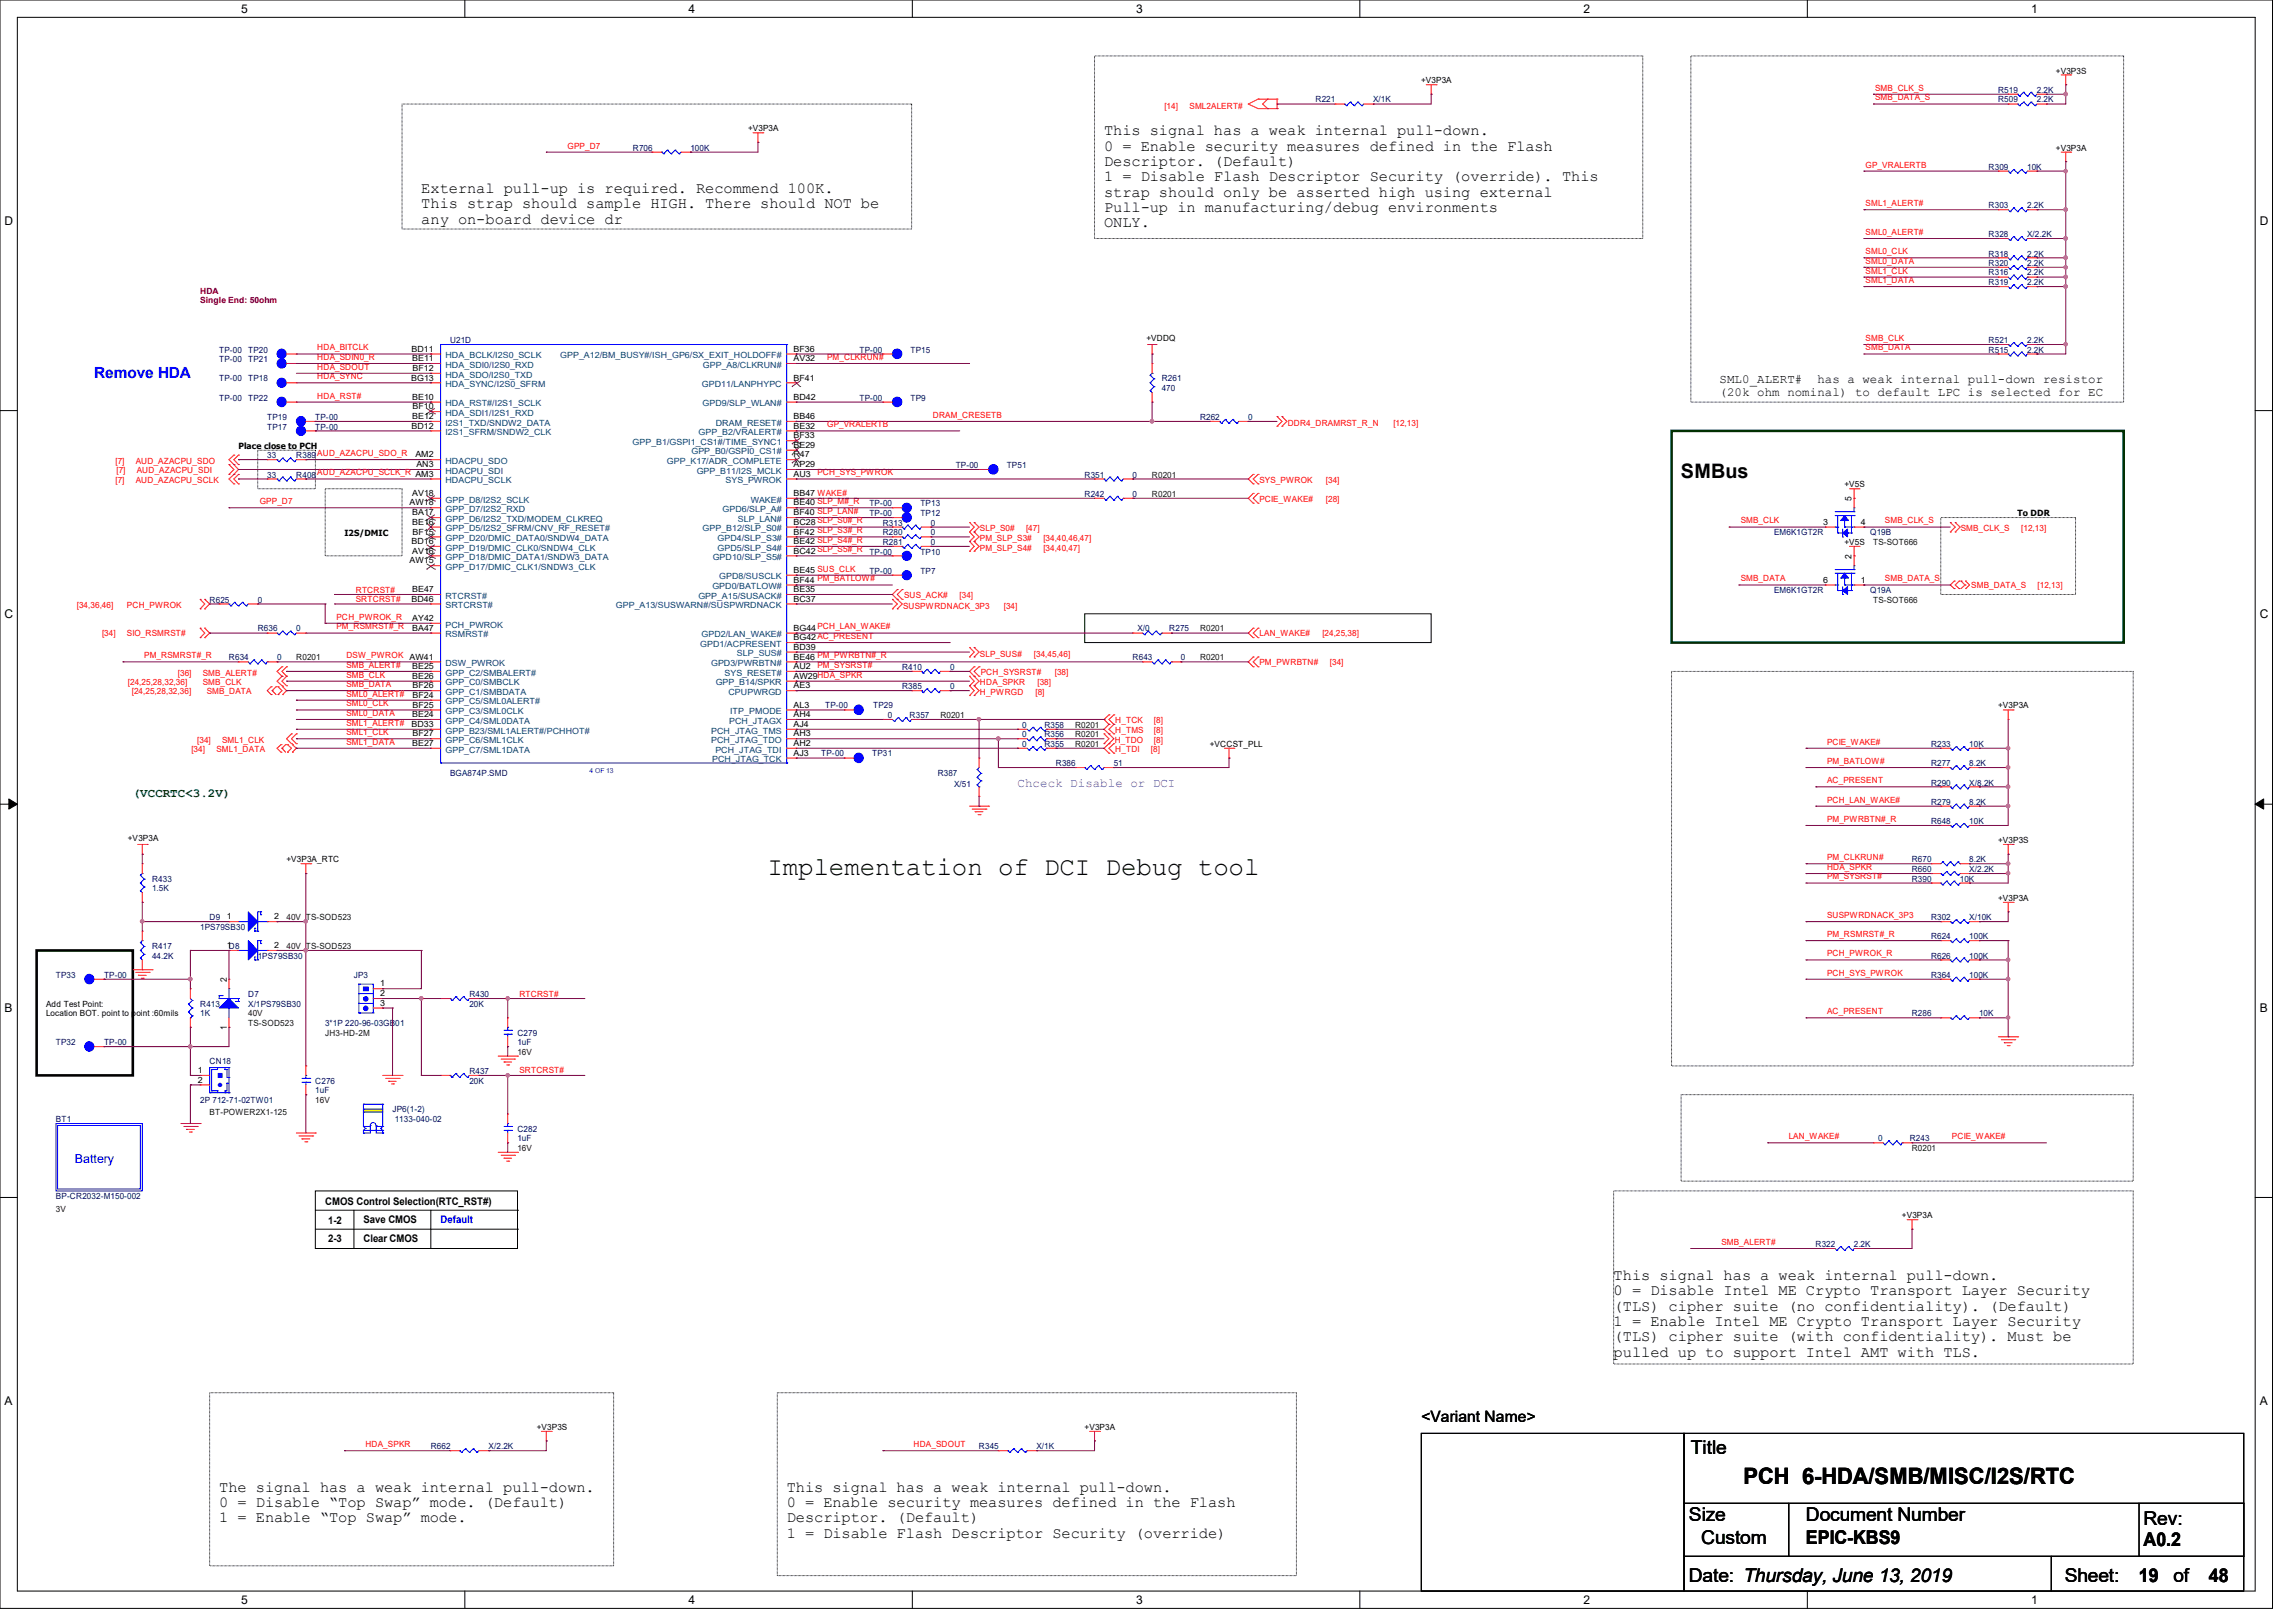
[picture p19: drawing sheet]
<svg xmlns="http://www.w3.org/2000/svg" width="297mm" height="210mm" viewBox="0 0 297 210" stroke-linecap="round" stroke-linejoin="round" font-family="sans-serif">
<defs><g id="words">
<text font-size="3.3" x="99.3" y="113.2">Implementation of DCI Debug tool</text>
<text font-size="2.9" x="225.6" y="192">PCH 6-HDA/SMB/MISC/I2S/RTC</text>
<text font-size="2.6" x="217.5" y="61.9">SMBus</text>
<g font-size="2.5">
<text x="218.8" y="188.2">Title</text>
<text x="218.6" y="196.8">Size</text>
<text x="233.7" y="196.8">Document Number</text>
<text x="277.4" y="197.3">Rev:</text>
<text x="220.2" y="199.8">Custom</text>
<text x="233.7" y="199.8">EPIC-KBS9</text>
<text x="277.4" y="200">A0.2</text>
<text x="218.6" y="204.7">Date: Thursday, June 13, 2019</text>
<text x="267.2" y="204.7">Sheet:</text>
<text x="276.8" y="204.7">19</text>
<text x="281.3" y="204.7">of</text>
<text x="285.9" y="204.7">48</text>
</g>
<g font-size="2">
<text x="142.9" y="17.5">This signal has a weak internal pull-down.</text>
<text x="142.9" y="19.5">0 = Enable security measures defined in the Flash</text>
<text x="142.9" y="21.5">Descriptor. (Default)</text>
<text x="142.9" y="23.5">1 = Disable Flash Descriptor Security (override). This</text>
<text x="54.5" y="25">External pull-up is required. Recommend 100K.</text>
<text x="54.5" y="27">This strap should sample HIGH. There should NOT be</text>
<text x="54.5" y="29">any on-board device dr</text>
<text x="142.9" y="25.4">strap should only be asserted high using external</text>
<text x="142.9" y="27.4">Pull-up in manufacturing/debug environments</text>
<text x="142.9" y="29.4">ONLY.</text>
<text x="208.8" y="165.6">This signal has a weak internal pull-down.</text>
<text x="208.8" y="167.6">0 = Disable Intel ME Crypto Transport Layer Security</text>
<text x="208.8" y="169.6">(TLS) cipher suite (no confidentiality). (Default)</text>
<text x="208.8" y="171.6">1 = Enable Intel ME Crypto Transport Layer Security</text>
<text x="208.8" y="173.6">(TLS) cipher suite (with confidentiality). Must be</text>
<text x="208.8" y="175.6">pulled up to support Intel AMT with TLS.</text>
<text x="183.9" y="184">&lt;Variant Name&gt;</text>
<text x="28.4" y="193">The signal has a weak internal pull-down.</text>
<text x="28.4" y="195">0 = Disable “Top Swap” mode. (Default)</text>
<text x="28.4" y="197">1 = Enable “Top Swap” mode.</text>
<text x="101.8" y="193">This signal has a weak internal pull-down.</text>
<text x="101.8" y="195">0 = Enable security measures defined in the Flash</text>
<text x="101.8" y="197">Descriptor. (Default)</text>
<text x="101.8" y="199">1 = Disable Flash Descriptor Security (override)</text>
</g>
<text font-size="2" fill="#00f" x="12.2" y="48.9">Remove HDA</text>
<g font-size="1.6">
<text x="31.2" y="1.7">5</text>
<text x="89.1" y="1.7">4</text>
<text x="147" y="1.7">3</text>
<text x="204.9" y="1.7">2</text>
<text x="262.8" y="1.7">1</text>
<text x=".6" y="29.1">D</text>
<text x="292.4" y="29.1">D</text>
<text x="222.5" y="49.6">SML0_ALERT#</text>
<text x="222.5" y="51.2">(20k ohm nominal) to default LPC is selected for EC</text>
<text x="235.2" y="49.6">has a weak internal pull-down resistor</text>
<text x=".6" y="80">C</text>
<text x="292.4" y="80">C</text>
<text x=".6" y="130.9">B</text>
<text x="292.4" y="130.9">B</text>
<text x=".6" y="181.8">A</text>
<text x="292.4" y="181.8">A</text>
<text x="31.2" y="207.6">5</text>
<text x="89.1" y="207.6">4</text>
<text x="147" y="207.6">3</text>
<text x="204.9" y="207.6">2</text>
<text x="262.8" y="207.6">1</text>
</g>
<text font-size="1.6" fill="#8000ff" x="131.7" y="101.9">Chceck Disable or DCI</text>
<text font-size="1.6" fill="#008000" x="17.2" y="103.2">(VCCRTC&lt;3.2V)</text>
<text font-size="1.6" fill="#00f" x="9.7" y="150.5">Battery</text>
<g font-size="1.4">
<text x="42.1" y="155.9">CMOS Control Selection(RTC_RST#)</text>
<text x="42.5" y="160.7">2-3</text>
<text x="42.5" y="158.3">1-2</text>
<text x="47" y="158.2">Save CMOS</text>
<text x="47" y="160.7">Clear CMOS</text>
</g>
<text font-size="1.4" fill="#00f" x="57" y="158.2">Default</text>
<g font-size="1.2">
<text x="239.6" y="64.8" transform="rotate(-90 239.6 64.8)">5</text>
<text x="239.6" y="72.3" transform="rotate(-90 239.6 72.3)">2</text>
<text x="29.3" y="127" transform="rotate(-90 29.3 127)">2</text>
<text x="29.3" y="133.2" transform="rotate(-90 29.3 133.2)">1</text>
</g>
<g font-size="1.1">
<text x="183.9" y="10.8">+V3P3A</text>
<text x="266.1" y="9.5">+V3P3S</text>
<text x="96.8" y="17">+V3P3A</text>
<text x="266.1" y="19.5">+V3P3A</text>
<text x="53.3" y="45.5">BD11</text>
<text x="53.3" y="46.7">BE11</text>
<text x="102.7" y="45.5">BF36</text>
<text x="102.7" y="46.7">AV32</text>
<text x="148.4" y="44.1">+VDDQ</text>
<text x="53.2" y="49.2">BG13</text>
<text x="53.3" y="51.7">BE10</text>
<text x="53.4" y="48">BF12</text>
<text x="53.4" y="53">BF10</text>
<text x="102.7" y="49.2">BF41</text>
<text x="102.7" y="51.7">BD42</text>
<text x="30.9" y="58.1">Place close to PCH</text>
<text x="53.3" y="55.5">BD12</text>
<text x="53.3" y="54.2">BE12</text>
<text x="53.8" y="59.2">AM2</text>
<text x="102.7" y="55.5">BE32</text>
<text x="102.7" y="56.7">BF33</text>
<text x="102.7" y="59.2">R47</text>
<text x="102.7" y="54.2">BB46</text>
<text x="102.7" y="58">BE29</text>
<text x="53" y="65.4">AW18</text>
<text x="53.3" y="64.2">AV18</text>
<text x="53.9" y="60.5">AN3</text>
<text x="102.7" y="61.7">AU3</text>
<text x="102.7" y="60.5">AP29</text>
<text x="102.7" y="65.4">BE40 SLP_M#_R</text>
<text x="102.7" y="64.2">BB47 WAKE#</text>
<text x="238.7" y="63">+V5S</text>
<text x="44.6" y="69.3">I2S/DMIC</text>
<text x="53.3" y="70.4">BD16</text>
<text x="53.3" y="66.7">BA17</text>
<text x="53.3" y="67.9">BE16</text>
<text x="53.3" y="71.6">AV16</text>
<text x="53.4" y="69.2">BF15</text>
<text x="102.7" y="70.4">BE42 SLP_S4#_R</text>
<text x="102.7" y="69.2">BF42 SLP_S3#_R</text>
<text x="102.7" y="66.7">BF40 SLP_LAN#</text>
<text x="102.7" y="71.6">BC42 SLP_S5#_R</text>
<text x="102.7" y="67.9">BC28 SLP_S0#_R</text>
<text x="235.9" y="67.9">3</text>
<text x="238.7" y="70.5">+V5S</text>
<text x="240.8" y="67.9">4</text>
<text x="261.1" y="66.8">To DDR</text>
<text x="53" y="72.9">AW15</text>
<text x="53.3" y="77.9">BD46</text>
<text x="53.3" y="76.6">BE47</text>
<text x="102.7" y="75.4">BF44 PM_BATLOW#</text>
<text x="102.7" y="76.6">BE35</text>
<text x="102.7" y="74.1">BE45 SUS_CLK</text>
<text x="102.7" y="77.9">BC37</text>
<text x="235.9" y="75.4">6</text>
<text x="240.8" y="75.4">1</text>
<text x="53.3" y="80.3">AY42</text>
<text x="53.3" y="81.6">BA47</text>
<text x="102.7" y="81.6">BG44PCH_LAN_WAKE#</text>
<text x="102.7" y="82.8">BG42AC_PRESENT</text>
<text x="53" y="85.3">AW41</text>
<text x="53.3" y="87.8">BE26</text>
<text x="53.3" y="86.6">BE25</text>
<text x="53.4" y="89.1">BF26</text>
<text x="102.7" y="89.1">AE3</text>
<text x="102.7" y="85.3">BE46 PM_PWRBTN#_R</text>
<text x="102.7" y="86.6">AU2</text>
<text x="102.7" y="87.8">AW29HDA_SPKR</text>
<text x="102.7" y="84.1">BD39</text>
<text x="53.3" y="94.1">BD33</text>
<text x="53.3" y="92.8">BE24</text>
<text x="53.4" y="91.6">BF25</text>
<text x="53.4" y="90.3">BF24</text>
<text x="53.4" y="95.3">BF27</text>
<text x="102.7" y="91.6">AL3</text>
<text x="102.7" y="92.8">AH4</text>
<text x="102.7" y="94.1">AJ4</text>
<text x="102.7" y="95.3">AH3</text>
<text x="258.6" y="91.7">+V3P3A</text>
<text x="53.3" y="96.5">BE27</text>
<text x="102.7" y="96.5">AH2</text>
<text x="102.7" y="97.8">AJ3</text>
<text x="156.6" y="96.6">+VCCST_PLL</text>
<text x="16.5" y="108.8">+V3P3A</text>
<text x="37.1" y="111.6">+V3P3A_RTC</text>
<text x="258.6" y="109.1">+V3P3S</text>
<text x="29.3" y="119">1</text>
<text x="35.5" y="119">2</text>
<text x="258.6" y="116.5">+V3P3A</text>
<text x="29.3" y="122.7">1D8</text>
<text x="35.5" y="122.7">2</text>
<text x="6" y="130.3">Add Test Point:</text>
<text x="6" y="131.4">Location BOT. point to point :60mils</text>
<text x="49.2" y="127.6">1</text>
<text x="49.2" y="128.9">2</text>
<text x="49.2" y="130.1">3</text>
<text x="25.6" y="138.9">1</text>
<text x="25.6" y="140.1">2</text>
<text x="246.1" y="157.6">+V3P3A</text>
<text x="69.5" y="185">+V3P3S</text>
<text x="140.4" y="185">+V3P3A</text>
</g>
<g font-size="1.1" fill="#f00">
<text x="242.7" y="11.7">SMB_CLK_S</text>
<text x="150.7" y="14.1">[14]</text>
<text x="153.9" y="14.1">SML2ALERT#</text>
<text x="242.7" y="13">SMB_DATA_S</text>
<text x="73.4" y="19.2">GPP_D7</text>
<text x="241.4" y="21.7">GP_VRALERTB</text>
<text x="241.4" y="26.7">SML1_ALERT#</text>
<text x="241.4" y="35.4">SML1_CLK</text>
<text x="241.4" y="32.9">SML0_CLK</text>
<text x="241.4" y="34.1">SML0_DATA</text>
<text x="241.4" y="30.4">SML0_ALERT#</text>
<text x="241.4" y="36.6">SML1_DATA</text>
<text x="41.1" y="45.3">HDA_BITCLK</text>
<text x="41.1" y="46.6">HDA_SDIN0_R</text>
<text x="41.1" y="47.8">HDA_SDOUT</text>
<text x="107" y="46.6">PM_CLKRUN#</text>
<text x="241.4" y="44.1">SMB_CLK</text>
<text x="241.4" y="45.3">SMB_DATA</text>
<text x="41.1" y="51.6">HDA_RST#</text>
<text x="41.1" y="49.1">HDA_SYNC</text>
<text x="41.1" y="59">AUD_AZACPU_SDO_R</text>
<text x="107" y="55.3">GP_VRALERTB</text>
<text x="120.7" y="54.1">DRAM_CRESETB</text>
<text x="166.6" y="55.1">DDR4_DRAMRST_R_N</text>
<text x="180.3" y="55.1">[12,13]</text>
<text x="14.9" y="60.1">[7]</text>
<text x="14.9" y="62.5">[7]</text>
<text x="15.1" y="61.2">[7]</text>
<text x="17.6" y="60.1">AUD_AZACPU_SDO</text>
<text x="17.6" y="62.5">AUD_AZACPU_SCLK</text>
<text x="17.7" y="61.2">AUD_AZACPU_SDI</text>
<text x="33.6" y="65.2">GPP_D7</text>
<text x="41.1" y="61.5">AUD_AZACPU_SCLK_R AM3</text>
<text x="105.8" y="61.5">PCH_SYS_PWROK</text>
<text x="163" y="64.9">PCIE_WAKE#</text>
<text x="163" y="62.4">SYS_PWROK</text>
<text x="171.6" y="64.9">[28]</text>
<text x="171.6" y="62.4">[34]</text>
<text x="126.8" y="68.7">SLP_S0#</text>
<text x="126.8" y="70">PM_SLP_S3#</text>
<text x="126.8" y="71.2">PM_SLP_S4#</text>
<text x="132.8" y="68.7">[47]</text>
<text x="135" y="70">[34,40,46,47]</text>
<text x="135" y="71.2">[34,40,47]</text>
<text x="225.3" y="67.7">SMB_CLK</text>
<text x="243.9" y="67.7">SMB_CLK_S</text>
<text x="253.8" y="68.7">SMB_CLK_S</text>
<text x="261.6" y="68.7">[12,13]</text>
<text x="46.1" y="76.7">RTCRST#</text>
<text x="46.1" y="77.9">SRTCRST#</text>
<text x="117" y="77.3">SUS_ACK#</text>
<text x="124.2" y="77.3">[34]</text>
<text x="225.3" y="75.2">SMB_DATA</text>
<text x="243.9" y="75.2">SMB_DATA_S</text>
<text x="255.1" y="76.1">SMB_DATA_S</text>
<text x="263.7" y="76.1">[12,13]</text>
<text x="9.9" y="78.6">[34,36,46]</text>
<text x="13.2" y="82.3">[34]</text>
<text x="16.4" y="78.6">PCH_PWROK</text>
<text x="16.4" y="82.3">SIO_RSMRST#</text>
<text x="43.6" y="81.4">PM_RSMRST#_R</text>
<text x="43.6" y="80.2">PCH_PWROK_R</text>
<text x="116.9" y="78.7">SUSPWRDNACK_3P3</text>
<text x="129.9" y="78.7">[34]</text>
<text x="163" y="82.3">LAN_WAKE#</text>
<text x="171.1" y="82.3">[24,25,38]</text>
<text x="16.5" y="88.7">[24,25,28,32,36]</text>
<text x="17.1" y="89.8">[24,25,28,32,36]</text>
<text x="18.7" y="85.2">PM_RSMRST#_R</text>
<text x="23" y="87.4">[36]</text>
<text x="26.2" y="88.7">SMB_CLK</text>
<text x="26.2" y="87.4">SMB_ALERT#</text>
<text x="26.8" y="89.8">SMB_DATA</text>
<text x="44.8" y="87.7">SMB_CLK</text>
<text x="44.8" y="88.9">SMB_DATA</text>
<text x="44.8" y="86.4">SMB_ALERT#</text>
<text x="44.8" y="85.2">DSW_PWROK</text>
<text x="105.8" y="86.4">PM_SYSRST#</text>
<text x="126.8" y="85">SLP_SUS#</text>
<text x="126.8" y="88.7">HDA_SPKR</text>
<text x="126.8" y="89.9">H_PWRGD</text>
<text x="126.9" y="87.3">PCH_SYSRST#</text>
<text x="133.8" y="85">[34,45,46]</text>
<text x="134" y="89.9">[8]</text>
<text x="134.3" y="88.7">[38]</text>
<text x="136.5" y="87.3">[38]</text>
<text x="163" y="86.1">PM_PWRBTN#</text>
<text x="172.1" y="86.1">[34]</text>
<text x="44.8" y="93.9">SML1_ALERT#</text>
<text x="44.8" y="95.1">SML1_CLK</text>
<text x="44.8" y="92.6">SML0_DATA</text>
<text x="44.8" y="91.4">SML0_CLK</text>
<text x="44.8" y="90.1">SML0_ALERT#</text>
<text x="144.3" y="94.8">H_TMS</text>
<text x="144.3" y="93.6">H_TCK</text>
<text x="149.3" y="94.8">[8]</text>
<text x="149.3" y="93.6">[8]</text>
<text x="24.8" y="97.3">[34]</text>
<text x="25.5" y="96.1">[34]</text>
<text x="28" y="97.3">SML1_DATA</text>
<text x="28.7" y="96.1">SML1_CLK</text>
<text x="44.8" y="96.4">SML1_DATA</text>
<text x="144.3" y="96.1">H_TDO</text>
<text x="144.3" y="97.3">H_TDI</text>
<text x="148.9" y="97.3">[8]</text>
<text x="149.3" y="96.1">[8]</text>
<text x="236.4" y="96.4">PCIE_WAKE#</text>
<text x="236.4" y="98.8">PM_BATLOW#</text>
<text x="236.4" y="101.3">AC_PRESENT</text>
<text x="236.4" y="103.8">PCH_LAN_WAKE#</text>
<text x="236.4" y="106.3">PM_PWRBTN#_R</text>
<text x="236.4" y="111.3">PM_CLKRUN#</text>
<text x="236.4" y="112.6">HDA_SPKR</text>
<text x="236.4" y="113.8">PM_SYSRST#</text>
<text x="236.4" y="118.8">SUSPWRDNACK_3P3</text>
<text x="236.4" y="123.7">PCH_PWROK_R</text>
<text x="236.4" y="121.2">PM_RSMRST#_R</text>
<text x="67.2" y="128.9">RTCRST#</text>
<text x="236.4" y="126.2">PCH_SYS_PWROK</text>
<text x="236.4" y="131.2">AC_PRESENT</text>
<text x="67.2" y="138.9">SRTCRST#</text>
<text x="231.5" y="147.4">LAN_WAKE#</text>
<text x="252.6" y="147.4">PCIE_WAKE#</text>
<text x="222.8" y="161.1">SMB_ALERT#</text>
<text x="47.3" y="187.2">HDA_SPKR</text>
<text x="118.2" y="187.2">HDA_SDOUT</text>
</g>
<g font-size="1.1" fill="#000080">
<text x="170.2" y="13.3">R221</text>
<text x="177.7" y="13.3">X/1K</text>
<text x="258.6" y="13.3">R509</text>
<text x="258.6" y="12">R519</text>
<text x="263.6" y="13.3">2.2K</text>
<text x="263.6" y="12">2.2K</text>
<text x="81.9" y="19.5">R706</text>
<text x="89.4" y="19.5">100K</text>
<text x="257.3" y="22">R309</text>
<text x="262.3" y="22">10K</text>
<text x="257.3" y="27">R303</text>
<text x="262.3" y="27">2.2K</text>
<text x="257.3" y="30.7">R328</text>
<text x="257.3" y="35.6">R316</text>
<text x="257.3" y="33.2">R318</text>
<text x="257.3" y="34.4">R320</text>
<text x="262.3" y="30.7">X/2.2K</text>
<text x="262.3" y="35.6">2.2K</text>
<text x="262.3" y="33.2">2.2K</text>
<text x="262.3" y="34.4">2.2K</text>
<text x="257.3" y="36.9">R319</text>
<text x="262.3" y="36.9">2.2K</text>
<text x="28.4" y="45.6">TP-00</text>
<text x="28.4" y="46.9">TP-00</text>
<text x="32.1" y="45.6">TP20</text>
<text x="32.1" y="46.9">TP21</text>
<text x="58.2" y="44.4">U21D</text>
<text x="111.2" y="45.6">TP-00</text>
<text x="117.8" y="45.6">TP15</text>
<text x="257.3" y="44.4">R521</text>
<text x="257.3" y="45.6">R515</text>
<text x="262.3" y="44.4">2.2K</text>
<text x="262.3" y="45.6">2.2K</text>
<text x="28.4" y="49.4">TP-00</text>
<text x="28.4" y="51.9">TP-00</text>
<text x="32.1" y="49.4">TP18</text>
<text x="32.1" y="51.9">TP22</text>
<text x="111.2" y="51.9">TP-00</text>
<text x="117.8" y="51.9">TP9</text>
<text x="150.3" y="49.4">R261</text>
<text x="150.3" y="50.6">470</text>
<text x="34.6" y="59.3">33</text>
<text x="34.6" y="54.3">TP19</text>
<text x="34.6" y="55.6">TP17</text>
<text x="38.3" y="59.3">R389</text>
<text x="40.8" y="54.3">TP-00</text>
<text x="40.8" y="55.6">TP-00</text>
<text x="155.3" y="54.3">R262</text>
<text x="161.5" y="54.3">0</text>
<text x="34.6" y="61.8">33</text>
<text x="38.3" y="61.8">R408</text>
<text x="112.5" y="65.5">TP-00</text>
<text x="119.1" y="65.5">TP13</text>
<text x="123.7" y="60.5">TP-00</text>
<text x="130.3" y="60.5">TP51</text>
<text x="140.4" y="61.8">R351</text>
<text x="140.4" y="64.3">R242</text>
<text x="146.6" y="61.8">0</text>
<text x="146.6" y="64.3">0</text>
<text x="112.5" y="66.8">TP-00</text>
<text x="112.5" y="71.8">TP-00</text>
<text x="114.2" y="69.3">R280</text>
<text x="114.2" y="68">R313</text>
<text x="114.2" y="70.5">R281</text>
<text x="119.1" y="66.8">TP12</text>
<text x="119.1" y="71.8">TP10</text>
<text x="120.5" y="69.3">0</text>
<text x="120.5" y="68">0</text>
<text x="120.5" y="70.5">0</text>
<text x="229.6" y="69.3">EM6K1GT2R</text>
<text x="242" y="69.3">Q19B</text>
<text x="27.1" y="78">R625</text>
<text x="33.4" y="78">0</text>
<text x="112.5" y="74.3">TP-00</text>
<text x="119.1" y="74.3">TP7</text>
<text x="229.6" y="76.7">EM6K1GT2R</text>
<text x="242" y="76.7">Q19A</text>
<text x="33.4" y="81.7">R636</text>
<text x="38.3" y="81.7">0</text>
<text x="147.2" y="81.7">X/0</text>
<text x="151.3" y="81.7">R275</text>
<text x="29.6" y="85.4">R634</text>
<text x="35.9" y="85.4">0</text>
<text x="116.7" y="89.2">R385</text>
<text x="116.7" y="86.7">R410</text>
<text x="123" y="89.2">0</text>
<text x="123" y="86.7">0</text>
<text x="146.6" y="85.4">R643</text>
<text x="152.8" y="85.4">0</text>
<text x="106.8" y="91.7">TP-00</text>
<text x="113" y="91.7">TP29</text>
<text x="114.9" y="92.9">0</text>
<text x="117.7" y="92.9">R357</text>
<text x="132.3" y="95.4">0</text>
<text x="132.3" y="94.1">0</text>
<text x="135.2" y="95.4">R356</text>
<text x="135.2" y="94.1">R358</text>
<text x="58.2" y="100.4">BGA874P.SMD</text>
<text x="106.3" y="97.9">TP-00</text>
<text x="112.9" y="97.9">TP31</text>
<text x="121.4" y="100.4">R387</text>
<text x="123.5" y="101.9">X/51</text>
<text x="132.3" y="96.6">0</text>
<text x="135.2" y="96.6">R355</text>
<text x="136.6" y="99.1">R386</text>
<text x="144.1" y="99.1">51</text>
<text x="249.9" y="101.6">R290</text>
<text x="249.9" y="96.6">R233</text>
<text x="249.9" y="99.1">R277</text>
<text x="254.9" y="101.6">X/8.2K</text>
<text x="254.9" y="96.6">10K</text>
<text x="254.9" y="99.1">8.2K</text>
<text x="249.9" y="106.6">R648</text>
<text x="249.9" y="104.1">R279</text>
<text x="254.9" y="106.6">10K</text>
<text x="254.9" y="104.1">8.2K</text>
<text x="247.4" y="111.6">R670</text>
<text x="247.4" y="112.8">R660</text>
<text x="254.9" y="111.6">8.2K</text>
<text x="254.9" y="112.8">X/2.2K</text>
<text x="19.7" y="114.1">R433</text>
<text x="19.7" y="115.3">1.5K</text>
<text x="27.1" y="119">D9</text>
<text x="247.4" y="114.1">R390</text>
<text x="249.9" y="119">R302</text>
<text x="253.6" y="114.1">10K</text>
<text x="254.9" y="119">X/10K</text>
<text x="19.7" y="122.8">R417</text>
<text x="19.7" y="124">44.2K</text>
<text x="25.9" y="120.3">1PS79SB30</text>
<text x="33.4" y="124">1PS79SB30</text>
<text x="249.9" y="124">R626</text>
<text x="249.9" y="121.5">R624</text>
<text x="254.9" y="124">100K</text>
<text x="254.9" y="121.5">100K</text>
<text x="7.2" y="126.5">TP33</text>
<text x="13.5" y="126.5">TP-00</text>
<text x="25.9" y="130.3">R413</text>
<text x="25.9" y="131.5">1K</text>
<text x="32.1" y="129">D7</text>
<text x="32.1" y="130.3">X/1PS79SB30</text>
<text x="45.8" y="126.5">JP3</text>
<text x="60.7" y="129">R430</text>
<text x="60.7" y="130.3">20K</text>
<text x="247.4" y="131.5">R286</text>
<text x="249.9" y="126.5">R364</text>
<text x="254.9" y="126.5">100K</text>
<text x="256.1" y="131.5">10K</text>
<text x="7.2" y="135.2">TP32</text>
<text x="13.5" y="135.2">TP-00</text>
<text x="27.1" y="137.7">CN18</text>
<text x="42.1" y="132.8">3*1P 220-96-03GB01</text>
<text x="67" y="134">C279</text>
<text x="67" y="135.2">1uF</text>
<text x="25.9" y="142.7">2P 712-71-02TW01</text>
<text x="40.8" y="140.2">C276</text>
<text x="40.8" y="141.4">1uF</text>
<text x="50.8" y="143.9">JP6(1-2)</text>
<text x="60.7" y="139">R437</text>
<text x="60.7" y="140.2">20K</text>
<text x="7.2" y="145.2">BT1</text>
<text x="51.1" y="145.2">1133-040-02</text>
<text x="67" y="146.4">C282</text>
<text x="67" y="147.7">1uF</text>
<text x="243" y="147.7">0</text>
<text x="247.1" y="147.7">R243</text>
<text x="7.2" y="155.2">BP-CR2032-M150-002</text>
<text x="235" y="161.4">R322</text>
<text x="239.9" y="161.4">2.2K</text>
<text x="55.7" y="187.5">R662</text>
<text x="63.2" y="187.5">X/2.2K</text>
<text x="126.7" y="187.5">R345</text>
<text x="134.1" y="187.5">X/1K</text>
</g>
<g font-size="1.1" fill="#800000">
<text x="25.9" y="38.1">HDA</text>
<text x="25.9" y="39.2">Single End: 50ohm</text>
</g>
<g font-size="1.1" fill="#004080">
<text x="57.7" y="46.4">HDA_BCLK/I2S0_SCLK</text>
<text x="57.7" y="47.6">HDA_SDI0/I2S0_RXD</text>
<text x="72.5" y="46.4">GPP_A12/BM_BUSY#/ISH_GP6/SX_EXIT_HOLDOFF#</text>
<text x="91" y="47.6">GPP_A8/CLKRUN#</text>
<text x="57.7" y="48.9">HDA_SDO/I2S0_TXD</text>
<text x="57.7" y="50.1">HDA_SYNC/I2S0_SFRM</text>
<text x="57.7" y="52.6">HDA_RST#/I2S1_SCLK</text>
<text x="57.7" y="53.8">HDA_SDI1/I2S1_RXD</text>
<text x="90.8" y="50.1">GPD11/LANPHYPC</text>
<text x="90.9" y="52.6">GPD9/SLP_WLAN#</text>
<text x="57.7" y="56.3">I2S1_SFRM/SNDW2_CLK</text>
<text x="57.7" y="55.1">I2S1_TXD/SNDW2_DATA</text>
<text x="81.9" y="57.6">GPP_B1/GSPI1_CS1#/TIME_SYNC1</text>
<text x="89.5" y="58.8">GPP_B0/GSPI0_CS1#</text>
<text x="90.4" y="56.3">GPP_B2/VRALERT#</text>
<text x="92.6" y="55.1">DRAM_RESET#</text>
<text x="57.7" y="60">HDACPU_SDO</text>
<text x="57.7" y="61.3">HDACPU_SDI</text>
<text x="57.7" y="62.5">HDACPU_SCLK</text>
<text x="57.7" y="65">GPP_D8/I2S2_SCLK</text>
<text x="86.3" y="60">GPP_K17/ADR_COMPLETE</text>
<text x="90.2" y="61.3">GPP_B11/I2S_MCLK</text>
<text x="93.9" y="62.5">SYS_PWROK</text>
<text x="97.1" y="65">WAKE#</text>
<text x="57.7" y="71.2">GPP_D19/DMIC_CLK0/SNDW4_CLK</text>
<text x="57.7" y="70">GPP_D20/DMIC_DATA0/SNDW4_DATA</text>
<text x="57.7" y="67.5">GPP_D6/I2S2_TXD/MODEM_CLKREQ</text>
<text x="57.7" y="68.7">GPP_D5/I2S2_SFRM/CNV_RF_RESET#</text>
<text x="57.7" y="66.3">GPP_D7/I2S2_RXD</text>
<text x="90.9" y="68.7">GPP_B12/SLP_S0#</text>
<text x="92.9" y="71.2">GPD5/SLP_S4#</text>
<text x="92.9" y="70">GPD4/SLP_S3#</text>
<text x="93.5" y="66.3">GPD6/SLP_A#</text>
<text x="95.5" y="67.5">SLP_LAN#</text>
<text x="57.7" y="73.7">GPP_D17/DMIC_CLK1/SNDW3_CLK</text>
<text x="57.7" y="77.5">RTCRST#</text>
<text x="57.7" y="72.5">GPP_D18/DMIC_DATA1/SNDW3_DATA</text>
<text x="90.4" y="77.5">GPP_A15/SUSACK#</text>
<text x="92.2" y="76.2">GPD0/BATLOW#</text>
<text x="92.2" y="72.5">GPD10/SLP_S5#</text>
<text x="93.1" y="75">GPD8/SUSCLK</text>
<text x="57.7" y="81.2">PCH_PWROK</text>
<text x="57.7" y="78.7">SRTCRST#</text>
<text x="57.7" y="82.5">RSMRST#</text>
<text x="79.7" y="78.7">GPP_A13/SUSWARN#/SUSPWRDNACK</text>
<text x="90.6" y="83.7">GPD1/ACPRESENT</text>
<text x="90.8" y="82.5">GPD2/LAN_WAKE#</text>
<text x="57.7" y="86.2">DSW_PWROK</text>
<text x="57.7" y="88.7">GPP_C0/SMBCLK</text>
<text x="57.7" y="87.4">GPP_C2/SMBALERT#</text>
<text x="57.7" y="89.9">GPP_C1/SMBDATA</text>
<text x="92" y="86.2">GPD3/PWRBTN#</text>
<text x="92.6" y="88.7">GPP_B14/SPKR</text>
<text x="93.8" y="87.4">SYS_RESET#</text>
<text x="94.3" y="89.9">CPUPWRGD</text>
<text x="95.4" y="84.9">SLP_SUS#</text>
<text x="57.7" y="93.6">GPP_C4/SML0DATA</text>
<text x="57.7" y="92.4">GPP_C3/SML0CLK</text>
<text x="57.7" y="91.1">GPP_C5/SML0ALERT#</text>
<text x="57.7" y="94.9">GPP_B23/SML1ALERT#/PCHHOT#</text>
<text x="92" y="94.9">PCH_JTAG_TMS</text>
<text x="94.4" y="93.6">PCH_JTAGX</text>
<text x="94.5" y="92.4">ITP_PMODE</text>
<text x="57.7" y="96.1">GPP_C6/SML1CLK</text>
<text x="57.7" y="97.4">GPP_C7/SML1DATA</text>
<text x="92" y="96.1">PCH_JTAG_TDO</text>
<text x="92.2" y="98.6">PCH_JTAG_TCK</text>
<text x="92.6" y="97.4">PCH_JTAG_TDI</text>
</g>
<g font-size="1.1" fill="#004000">
<text x="149.1" y="61.8">R0201</text>
<text x="149.1" y="64.3">R0201</text>
<text x="242.4" y="70.5">TS-SOT666</text>
<text x="242.4" y="78">TS-SOT666</text>
<text x="155.3" y="81.7">R0201</text>
<text x="38.3" y="85.4">R0201</text>
<text x="155.3" y="85.4">R0201</text>
<text x="121.7" y="92.9">R0201</text>
<text x="139.1" y="95.4">R0201</text>
<text x="139.1" y="94.1">R0201</text>
<text x="139.1" y="96.6">R0201</text>
<text x="32.1" y="132.8">TS-SOD523</text>
<text x="42.1" y="134">JH3-HD-2M</text>
<text x="27.1" y="144.3">BT-POWER2X1-125</text>
<text x="247.4" y="148.9">R0201</text>
</g>
<g font-size="1.1" fill="#400000">
<text x="37.1" y="119">40V TS-SOD523</text>
<text x="37.1" y="122.8">40V TS-SOD523</text>
<text x="32.1" y="131.5">40V</text>
<text x="67" y="136.5">16V</text>
<text x="40.8" y="142.7">16V</text>
<text x="67" y="148.9">16V</text>
<text x="7.2" y="156.8">3V</text>
</g>
<text font-size=".9" fill="#00f" x="76.3" y="100">4 OF 13</text>
</g></defs>
<path d="M0 0h294.1v208.1h-294.1zM2.2 2.2h289.6v203.7h-289.6z" fill="none" stroke="#000" stroke-width=".13"/>
<g fill="#fff">
<path d="M31.2 .3h.8v1.7h-.8z"/>
<path d="M31.2 206.2h.8v1.7h-.8z"/>
</g>
<path d="M60.2 0v2.2M60.2 205.9v2.2" fill="none" stroke="#000" stroke-width=".13"/>
<g fill="#fff">
<path d="M89.1 .3h.9v1.7h-.9z"/>
<path d="M89.1 206.2h.9v1.7h-.9z"/>
</g>
<path d="M118.1 0v2.2M118.1 205.9v2.2" fill="none" stroke="#000" stroke-width=".13"/>
<g fill="#fff">
<path d="M147 .3h.9v1.7h-.9z"/>
<path d="M147 206.2h.9v1.7h-.9z"/>
</g>
<path d="M176 0v2.2M176 205.9v2.2" fill="none" stroke="#000" stroke-width=".13"/>
<g fill="#fff">
<path d="M204.9 .3h.9v1.7h-.9z"/>
<path d="M204.9 206.2h.9v1.7h-.9z"/>
</g>
<path d="M233.9 0v2.2M233.9 205.9v2.2" fill="none" stroke="#000" stroke-width=".13"/>
<g fill="#fff">
<path d="M262.8 .3h.9v1.7h-.9z"/>
<path d="M262.8 206.2h.9v1.7h-.9z"/>
<path d="M.6 27.7h1.1v1.7h-1.1z"/>
<path d="M292.4 27.7h1.1v1.7h-1.1z"/>
<path d="M.6 78.6h1.1v1.7h-1.1z"/>
<path d="M292.4 78.6h1.1v1.7h-1.1z"/>
</g>
<path d="M0 53.1h2.2M291.8 53.1h2.3" fill="none" stroke="#000" stroke-width=".13"/>
<g fill="#fff">
<path d="M.6 129.5h1v1.7h-1z"/>
<path d="M292.4 129.5h1.1v1.7h-1.1z"/>
</g>
<path d="M0 104.1h2.2M291.8 104.1h2.3" fill="none" stroke="#000" stroke-width=".13"/>
<path d="M1.1 103.4l1.1 .7-1.1 .6zM291.8 104.1l1.1-.7v1.3z" fill="#000" stroke="#000" stroke-width=".13"/>
<g fill="#fff">
<path d="M.6 180.4h1v1.7h-1z"/>
<path d="M292.4 180.4h1v1.7h-1z"/>
</g>
<g fill="none" stroke="#000" stroke-width=".13">
<path d="M52 13.5h66v16.1h-66zM141.6 7.2h71v23.7h-71zM218.8 7.2h56v44.8h-56zM33.4 58.3h7.4v4.9h-7.4zM216.3 55.8h58.5v27.3h-58.5zM42.1 63.2h9.9v8.7h-9.9zM140.4 79.4h44.8v3.7h-44.8zM251.2 67h17.4v9.9h-17.4zM216.3 86.9h59.8v51h-59.8zM0 154.9h2.2M40.8 154.1h26.2v7.4h-26.2zM40.8 156.6h26.2"/>
<path d="M40.8 159h26.2M45.8 156.6v4.9M55.8 156.6v4.9M67 156.6h.1M67 159h.1M208.8 154.1h67.3v22.4h-67.3zM217.6 141.6h58.5v11.2h-58.5zM291.8 154.9h2.3M45.8 161.5h.1M55.8 161.5h.1M27.1 180.2h52.3v22.4h-52.3zM100.6 180.2h67.2v23.7h-67.2z"/>
<path d="M183.9 185.5h34v20.4h-34zM217.9 194.5h13.6v6.9h-13.6zM217.9 185.5h72.5v9h-72.5zM231.5 194.5h58.9v6.9h-58.9zM276.8 194.5h13.6v6.9h-13.6zM217.9 201.4h47.6v4.5h-47.6zM265.5 201.4h24.9v4.5h-24.9z"/>
</g>
<path d="M216.3 55.8h58.5v27.3h-58.5z" fill="none" stroke="#008000" stroke-width=".34"/>
<path d="M47 143.5h2.5v.4h-2.5z" fill-rule="evenodd" fill="#ff0" stroke="#ff0" stroke-width=".13"/>
<path d="M4.7 123h12.5v16.1h-12.5z" fill="none" stroke="#000" stroke-width=".34"/>
<g fill="none" stroke="#f00" stroke-width=".13">
<path d="M84.4 19.7h.1M84.4 19.7h1.2M88.1 19.7h1.3M89.4 19.7h.1M97.5 17.2h1.2M98.1 18.4h.1M98.1 17.2v1.2M98.7 17.2h.1M161.5 13.5h.1M161.5 13.5l1.3 .6h2.5M162.8 12.8h.1M162.8 12.8l-1.3 .7"/>
<path d="M162.8 12.8h2.5M164 14.1h.1M164 12.8h.1M164 12.8l-.6 .7 .6 .6M165.3 14.1h.1M165.3 12.8h.1M165.3 12.8v1.3M172.8 13.5h.1M172.8 13.5h1.2M176.5 13.5h1.2M177.7 13.5h.1M184.6 11h1.2"/>
<path d="M185.2 12.2h.1M185.2 11v1.2M185.8 11h.1M259.9 13.5h.1M259.9 12.2h.1M259.9 13.5h1.2M259.9 12.2h1.2M263.6 13.5h1.2M263.6 12.2h1.2M264.8 13.5h.1M264.8 12.2h.1M266.7 19.7h1.3"/>
<path d="M266.7 9.7h1.3M267.3 11h.1M267.3 9.7v1.3M267.3 19.7v1.2M268 19.7h.1M268 9.7h.1M258.6 27.1h.1M258.6 37.1h.1M258.6 30.9h.1M258.6 35.9h.1M258.6 33.4h.1M258.6 34.6h.1"/>
<path d="M258.6 22.1h.1M258.6 27.1h1.3M258.6 37.1h1.3M258.6 30.9h1.3M258.6 35.9h1.3M258.6 33.4h1.3M258.6 34.6h1.3M258.6 22.1h1.3M262.4 27.1h1.2M262.4 37.1h1.2M262.4 30.9h1.2M262.4 35.9h1.2"/>
<path d="M262.4 33.4h1.2M262.4 34.6h1.2M262.4 22.1h1.2M263.6 27.1h.1M263.6 37.1h.1M263.6 30.9h.1M263.6 35.9h.1M263.6 33.4h.1M263.6 34.6h.1M263.6 22.1h.1M267.3 20.9h.1M30.3 58.9h.1"/>
<path d="M30.3 58.9l-.7 .6 .7 .6M30.9 58.9h.1M30.9 58.9l-.6 .6 .6 .6M34.6 59.5h.1M34.6 59.5h1.3M37.1 45.8h1.3M37.1 49.5h1.3M37.1 52h1.3M37.1 47h1.3M38.4 49.5h.1M38.4 52h.1M38.4 45.8h.1"/>
<path d="M38.4 47h.1M38.4 59.5h1.2M39.6 59.5h.1M39.6 55.8h1.2M39.6 54.5h1.2M40.8 54.5h.1M40.8 55.8h.1M55.8 59.5h.1M55.8 55.8h.1M55.8 45.8h.1M55.8 48.3h.1M55.8 49.5h.1"/>
<path d="M55.8 52h.1M55.8 47h.1M55.8 53.3h.1M55.8 54.5h.1M55.8 45.8h1.2M55.8 49.5h1.2M55.8 59.5h1.2M55.8 55.8h1.2M55.8 48.3h1.2M55.8 52h1.2M55.8 47h1.2M55.8 54.5h1.2"/>
<path d="M55.8 53.3h1.2M101.8 45.8h1.2M101.8 49.5h1.2M101.8 59.5h1.2M101.8 55.8h1.2M101.8 52h1.2M101.8 47h1.2M101.8 57h1.2M101.8 54.5h1.2M101.8 58.3h1.2M103 49.5h.1M103 45.8h.1"/>
<path d="M103 52h.1M103 55.8h.1M103 57h.1M103 47h.1M103 59.5h.1M103 54.5h.1M103 58.3h.1M114.3 45.8h.1M114.3 52h.1M114.3 45.8h1.2M114.3 52h1.2M148.5 44.6h.1"/>
<path d="M148.5 44.6h1.2M149.1 45.8h.1M149.1 52h.1M149.1 47h.1M149.1 44.6v1.2M149.1 47v1.3M149.1 50.8v1.2M156.6 54.5h.1M156.6 54.5h1.2M160.3 54.5h1.2M161.5 54.5h.1M165.3 53.9h.1"/>
<path d="M165.3 55.2h.1M165.3 53.9l.6 .6-.6 .7M165.9 53.9h.1M165.9 55.2h.1M165.9 53.9l.6 .6-.6 .7M258.6 44.6h.1M258.6 45.8h.1M258.6 44.6h1.3M258.6 45.8h1.3M262.4 44.6h1.2M262.4 45.8h1.2M263.6 44.6h.1"/>
<path d="M263.6 45.8h.1M25.9 78.8h.1M25.9 77.6h.1M25.9 77.6l.6 .5-.6 .7M26.5 77.6h.1M26.5 78.8h.1M26.5 77.6l.6 .5-.6 .7M28.4 78.1h.1M28.4 78.1h1.2M29.6 61.4h.1M29.6 60.1h.1M29.6 60.1l.7 .6-.7 .7"/>
<path d="M30.3 60.1h.1M30.3 61.4h.1M30.3 62.6h.1M30.3 60.1l.6 .6-.6 .7M30.3 61.4l-.7 .6 .7 .6M30.9 60.1h.1M30.9 61.4h.1M30.9 62.6h.1M30.9 61.4l-.6 .6 .6 .6M32.1 78.1h1.3M33.4 78.1h.1M34.6 62h.1"/>
<path d="M34.6 62h1.3M38.4 62h1.2M39.6 62h.1M55.8 60.7h.1M55.8 62h.1M55.8 70.7h.1M55.8 78.1h.1M55.8 73.2h.1M55.8 64.5h.1M55.8 69.5h.1M55.8 67h.1M55.8 76.9h.1"/>
<path d="M55.8 68.2h.1M55.8 71.9h.1M55.8 65.7h.1M55.8 70.7h1.2M55.8 60.7h1.2M55.8 69.5h1.2M55.8 62h1.2M55.8 78.1h1.2M55.8 73.2h1.2M55.8 64.5h1.2M55.8 67h1.2M55.8 76.9h1.2"/>
<path d="M55.8 65.7h1.2M55.8 68.2h1.2M55.8 71.9h1.2M101.8 70.7h1.2M101.8 60.7h1.2M101.8 69.5h1.2M101.8 62h1.2M101.8 75.7h1.2M101.8 78.1h1.2M101.8 64.5h1.2M101.8 67h1.2M101.8 76.9h1.2"/>
<path d="M101.8 65.7h1.2M101.8 68.2h1.2M101.8 71.9h1.2M101.8 74.4h1.2M103 62h.1M103 75.7h.1M103 70.7h.1M103 60.7h.1M103 69.5h.1M103 67h.1M103 65.7h.1M103 76.9h.1"/>
<path d="M103 71.9h.1M103 74.4h.1M103 64.5h.1M103 78.1h.1M103 68.2h.1M115.5 77.6h.1M115.5 78.8h.1M115.5 69.5h.1M115.5 68.2h.1M115.5 70.7h.1M115.5 65.7h.1M115.5 74.4h.1"/>
<path d="M115.5 67h.1M115.5 71.9h.1M115.5 70.7h1.3M115.5 77.6l.6 .5-.6 .7M115.5 69.5h1.3M115.5 67h1.3M115.5 65.7h1.3M115.5 68.2h1.3M115.5 71.9h1.3M115.5 74.4h1.3M116.1 77.6h.1M116.1 78.8h.1"/>
<path d="M116.1 76.3h.1M116.1 77.6l.7 .5-.7 .7M116.1 76.3l-.6 .6 .6 .7M116.8 77.6h.1M116.8 76.3h.1M116.8 76.3l-.7 .6 .7 .7M119.3 70.7h1.2M119.3 69.5h1.2M119.3 68.2h1.2M120.5 69.5h.1M120.5 68.2h.1M120.5 70.7h.1"/>
<path d="M125.5 67.6h.1M125.5 68.8h.1M125.5 70.1h.1M125.5 71.3h.1M125.5 67.6l.6 .6-.6 .6M125.5 68.8l.6 .7-.6 .6M125.5 70.1l.6 .6-.6 .6M126.1 67.6h.1M126.1 68.8h.1M126.1 70.1h.1M126.1 71.3h.1M126.1 67.6l.6 .6-.6 .6"/>
<path d="M126.1 68.8l.6 .7-.6 .6M126.1 70.1l.6 .6-.6 .6M126.7 60.7h.1M126.7 60.7h1.2M141.6 62h.1M141.6 64.5h.1M141.6 62h1.3M141.6 64.5h1.3M145.4 62h1.2M145.4 64.5h1.2M146.6 62h.1M146.6 64.5h.1"/>
<path d="M162.2 63.8h.1M162.2 65.1h.1M162.2 61.4h.1M162.2 62.6h.1M162.2 63.8l-.7 .7 .7 .6M162.2 61.4l-.7 .6 .7 .6M162.8 65.1h.1M162.8 63.8h.1M162.8 62.6h.1M162.8 61.4h.1M162.8 63.8l-.6 .7 .6 .6M162.8 61.4l-.6 .6 .6 .6"/>
<path d="M236.2 68.2h.1M236.2 75.7h.1M236.2 75.7h1.3M236.2 68.2h1.3M239.4 63.2h1.2M239.4 70.7h1.2M239.9 64.5h.1M239.9 71.9h.1M239.9 63.2v2.5M239.9 70.7v2.5M239.9 75.7h1.3M239.9 68.2h1.3"/>
<path d="M240.6 63.2h.1M240.6 70.7h.1M241.2 68.2h.1M241.2 75.7h.1M252.4 67.6h.1M252.4 68.8h.1M252.4 67.6l.6 .6-.6 .6M252.9 75.2h.1M252.9 76.2h.1M252.9 75.2l-.5 .5 .5 .5M253 67.6h.1M253 68.8h.1"/>
<path d="M253 67.6l.7 .6-.7 .6M253.5 75.2h.1M253.5 76.2h.1M253.5 75.2l-.5 .5 .5 .5M253.8 75.2h.1M253.8 75.2l.5 .5M254.3 75.7h.1M254.3 75.7l-.5 .5M254.4 76.2h.1M254.4 75.2h.1M254.4 75.2l.5 .5-.5 .5M25.9 82.5h.1"/>
<path d="M25.9 81.3h.1M25.9 81.3l.6 .6-.6 .6M26.5 81.3h.1M26.5 82.5h.1M26.5 81.3l.6 .6-.6 .6M30.9 85.6h.1M30.9 85.6h1.2M34.6 81.9h.1M34.6 81.9h1.3M34.6 85.6h1.3M35.1 89.9h.1M35.1 88.9h.1"/>
<path d="M35.1 88.9l-.5 .5 .5 .5M35.2 89.4h.1M35.2 89.4l.5 .5M35.7 88.9h.1M35.7 88.9l-.5 .5M35.9 85.6h.1M36 88.9h.1M36 89.9h.1M36 88.9l.5 .5-.5 .5M36.4 97.3h.1M36.4 96.4h.1M36.4 96.4l-.5 .4 .5 .5"/>
<path d="M36.5 87.5h.1M36.5 88.7h.1M36.5 86.3h.1M36.5 96.8h.1M36.5 87.5l-.6 .6 .6 .6M36.5 86.3l-.6 .6 .6 .6M36.5 96.8l.5 .5M36.6 88.9h.1M36.6 89.9h.1M36.6 88.9l.5 .5-.5 .5M37 96.4h.1M37 96.4l-.5 .4"/>
<path d="M37.1 87.5h.1M37.1 88.7h.1M37.1 86.3h.1M37.1 87.5l-.6 .6 .6 .6M37.1 86.3l-.6 .6 .6 .6M37.2 96.4h.1M37.2 97.3h.1M37.2 96.4l.5 .4-.5 .5M37.7 95h.1M37.7 96.2h.1M37.7 95l-.6 .6 .6 .6M37.8 96.4h.1"/>
<path d="M37.8 97.3h.1M37.8 96.4l.6 .4-.6 .5M38.4 95h.1M38.4 96.2h.1M38.4 95l-.7 .6 .7 .6M38.4 81.9h1.2M39.6 81.9h.1M55.8 80.6h.1M55.8 85.6h.1M55.8 93.1h.1M55.8 81.9h.1M55.8 91.9h.1"/>
<path d="M55.8 88.1h.1M55.8 90.6h.1M55.8 95.6h.1M55.8 86.9h.1M55.8 89.4h.1M55.8 94.4h.1M55.8 96.8h.1M55.8 96.8h1.2M55.8 91.9h1.2M55.8 89.4h1.2M55.8 95.6h1.2M55.8 81.9h1.2"/>
<path d="M55.8 80.6h1.2M55.8 85.6h1.2M55.8 93.1h1.2M55.8 88.1h1.2M55.8 86.9h1.2M55.8 90.6h1.2M55.8 94.4h1.2M101.8 96.8h1.2M101.8 91.9h1.2M101.8 89.4h1.2M101.8 95.6h1.2M101.8 81.9h1.2"/>
<path d="M101.8 85.6h1.2M101.8 93.1h1.2M101.8 88.1h1.2M101.8 86.9h1.2M101.8 94.4h1.2M101.8 98.1h1.2M101.8 83.1h1.2M101.8 84.4h1.2M103 89.4h.1M103 91.9h.1M103 85.6h.1M103 93.1h.1"/>
<path d="M103 86.9h.1M103 96.8h.1M103 94.4h.1M103 98.1h.1M103 88.1h.1M103 81.9h.1M103 83.1h.1M103 84.4h.1M103 95.6h.1M109.3 98.1h.1M109.3 91.9h.1M109.3 91.9h1.2"/>
<path d="M109.3 98.1h1.2M114.3 93.1h.1M114.3 93.1h1.2M118 89.4h.1M118 86.9h.1M118 89.4h1.3M118 93.1h1.3M118 86.9h1.3M119.3 93.1h.1M121.7 89.4h1.3M121.7 86.9h1.3M123 89.4h.1"/>
<path d="M123 86.9h.1M125.5 83.8h.1M125.5 85h.1M125.5 87.5h.1M125.5 88.7h.1M125.5 90h.1M125.5 83.8l.6 .6-.6 .6M125.5 87.5l.6 .6-.6 .6M125.5 88.7l.6 .7-.6 .6M126.1 83.8h.1M126.1 85h.1M126.1 87.5h.1"/>
<path d="M126.1 88.7h.1M126.1 90h.1M126.1 86.3h.1M126.1 83.8l.6 .6-.6 .6M126.1 87.5l.6 .6-.6 .6M126.1 88.7l.6 .7-.6 .6M126.1 86.3l-.6 .6 .6 .6M126.7 87.5h.1M126.7 86.3h.1M126.7 98.1h.1M126.7 86.3l-.6 .6 .6 .6M126.7 98.1v1.2"/>
<path d="M131.7 95.6h.1M131.7 96.8h.1M131.7 94.4h.1M131.7 96.8h1.2M131.7 95.6h1.2M131.7 94.4h1.2M135.4 96.8h1.3M135.4 95.6h1.3M135.4 94.4h1.3M136.7 95.6h.1M136.7 96.8h.1M136.7 94.4h.1"/>
<path d="M139.1 99.3h.1M139.1 99.3h1.3M142.9 95h.1M142.9 96.2h.1M142.9 95l.6 .6-.6 .6M142.9 99.3h1.2M143.5 95h.1M143.5 96.2h.1M143.5 93.7h.1M143.5 97.5h.1M143.5 92.5h.1M143.5 95l.6 .6-.6 .6"/>
<path d="M143.5 93.7l-.6 .7 .6 .6M143.5 96.2l-.6 .6 .6 .7M143.5 92.5l-.6 .6 .6 .6M144.1 95h.1M144.1 93.7h.1M144.1 97.5h.1M144.1 96.2h.1M144.1 92.5h.1M144.1 99.3h.1M144.1 93.7l-.6 .7 .6 .6M144.1 96.2l-.6 .6 .6 .7M144.1 92.5l-.6 .6 .6 .6"/>
<path d="M146.6 81.9h.1M146.6 81.9h1.3M147.9 85.6h.1M147.9 85.6h1.2M150.4 81.9h1.2M151.6 81.9h.1M151.6 85.6h1.2M152.8 85.6h.1M158.5 96.8h1.2M159 98.1h.1M159 96.8v1.3M159.7 96.8h.1"/>
<path d="M162.2 81.3h.1M162.2 82.5h.1M162.2 85h.1M162.2 86.3h.1M162.2 81.3l-.7 .6 .7 .6M162.2 85l-.7 .6 .7 .7M162.8 82.5h.1M162.8 81.3h.1M162.8 86.3h.1M162.8 85h.1M162.8 81.3l-.6 .6 .6 .6M162.8 85l-.6 .6 .6 .7"/>
<path d="M251.2 96.8h.1M251.2 99.3h.1M251.2 96.8h1.2M251.2 99.3h1.2M254.9 96.8h1.3M254.9 99.3h1.3M256.2 96.8h.1M256.2 99.3h.1M259.2 91.9h1.3M259.9 93.1h.1M259.9 91.9v1.2M260.5 91.9h.1"/>
<path d="M17.8 109.3h1.2M18.4 110.5h.1M18.4 116.8h.1M18.4 111.8h.1M18.4 109.3v1.2M18.4 111.8v1.2M18.4 115.5v1.3M19 109.3h.1M29.6 119.3h.1M29.6 119.3h1.3M34.6 119.3h1.3M35.9 119.3h.1"/>
<path d="M38.9 111.8h1.3M39.6 113h.1M39.6 111.8v1.2M40.2 111.8h.1M125.5 104.3h2.4M125.8 104.7h1.8M126.2 105h.1M126.2 105h1M126.6 105.4h.2M126.7 103h.1M126.7 101.8v1.2M126.8 105.4h.1"/>
<path d="M127.6 104.7h.1M127.9 104.3h.1M249.9 114.3h.1M249.9 111.8h.1M249.9 113h.1M249.9 111.8h1.3M249.9 114.3h1.3M249.9 113h1.3M251.2 101.8h.1M251.2 106.8h.1M251.2 119.3h.1M251.2 104.3h.1"/>
<path d="M251.2 104.3h1.2M251.2 101.8h1.2M251.2 106.8h1.2M251.2 119.3h1.2M253.7 111.8h1.2M253.7 114.3h1.2M253.7 113h1.2M254.9 114.3h.1M254.9 111.8h.1M254.9 113h.1M254.9 104.3h1.3M254.9 101.8h1.3"/>
<path d="M254.9 106.8h1.3M254.9 119.3h1.3M256.2 101.8h.1M256.2 106.8h.1M256.2 119.3h.1M256.2 104.3h.1M259.2 109.3h1.3M259.2 116.8h1.3M259.9 110.5h.1M259.9 118h.1M259.9 109.3v1.2M259.9 116.8v1.2"/>
<path d="M260.5 109.3h.1M260.5 116.8h.1M12.2 126.7h1.3M12.2 135.4h1.3M13.5 126.7h.1M13.5 135.4h.1M17.2 125.5h2.5M17.6 125.8h1.7M17.9 126.2h.1M17.9 126.2h1M18.3 126.6h.2M18.4 125.5h.1"/>
<path d="M18.4 120.5h.1M18.4 120.5v1.2M18.4 124.2v1.3M18.5 126.6h.1M19.3 125.8h.1M19.7 125.5h.1M24.6 127.9h.1M24.6 132.9h.1M24.6 127.9v1.3M24.6 131.7v1.2M25.9 139.1h.1M25.9 139.1h1.2"/>
<path d="M29.6 126.7h.1M29.6 132.9h.1M29.6 123h.1M29.6 126.7v1.2M29.6 131.7v1.2M29.6 123h1.3M34.6 123h1.3M35.9 123h.1M39.6 137.9h.1M39.6 137.9v1.2M48.3 127.9h1.2M48.3 129.2h1.2"/>
<path d="M48.3 130.4h1.2M49.5 127.9h.1M49.5 129.2h.1M49.5 130.4h.1M49.5 139.1h2.5M49.9 139.5h1.7M50.3 139.9h.1M50.3 139.9h1M51.6 139.5h.1M52 139.1h.1M57 129.2h.1M57 139.1h.1"/>
<path d="M57 139.1h1.3M57 129.2h1.3M60.7 139.1h1.3M60.7 129.2h1.3M62 129.2h.1M62 139.1h.1M64.5 136.7h2.5M64.9 137h1.7M65.2 137.4h.1M65.2 137.4h1M65.6 137.8h.2M65.7 135.4h.1"/>
<path d="M65.7 131.7h.1M65.7 131.7v1.2M65.7 134.2v1.2M65.8 137.8h.1M66.6 137h.1M67 136.7h.1M251.2 124.2h.1M251.2 121.7h.1M251.2 126.7h.1M251.2 131.7h.1M251.2 124.2h1.2M251.2 126.7h1.2"/>
<path d="M251.2 121.7h1.2M251.2 131.7h1.2M254.9 124.2h1.3M254.9 126.7h1.3M254.9 121.7h1.3M254.9 131.7h1.3M256.2 124.2h.1M256.2 121.7h.1M256.2 126.7h.1M256.2 131.7h.1M258.6 134.2h2.5M259 134.5h1.7"/>
<path d="M259.4 134.9h.1M259.4 134.9h1M259.8 135.3h.2M260 135.3h.1M260.7 134.5h.1M261.1 134.2h.1M23.4 145.4h2.5M23.8 145.8h1.7M24.1 146.1h.1M24.1 146.1h1M24.5 146.5h.3M24.8 146.5h.1"/>
<path d="M25.5 145.8h.1M25.9 145.4h.1M25.9 140.4h.1M25.9 140.4h1.2M38.4 146.6h2.4M38.7 147h1.8M39.1 147.4h.1M39.1 147.4h1M39.5 147.7h.2M39.6 141.6h.1M39.6 140.4v1.2M39.7 147.7h.1"/>
<path d="M40.5 147h.1M40.8 146.6h.1M50.7 140.3h.2M50.9 140.3h.1M64.5 149.1h2.5M64.9 149.5h1.7M65.2 149.9h.1M65.2 149.9h1M65.6 150.2h.2M65.7 147.9h.1M65.7 144.1h.1M65.7 144.1v1.3"/>
<path d="M65.7 146.6v1.3M65.8 150.2h.1M66.6 149.5h.1M67 149.1h.1M242.4 147.9h.1M242.4 147.9h1.3M246.2 147.9h1.2M246.8 157.8h1.3M247.4 159h.1M247.4 147.9h.1M247.4 157.8v1.2M248.1 157.8h.1"/>
<path d="M236.2 161.5h.1M236.2 161.5h1.3M239.9 161.5h1.3M241.2 161.5h.1M58.3 187.7h.1M58.3 187.7h1.2M62 187.7h1.2M63.2 187.7h.1M70.1 185.2h1.2M70.7 186.4h.1M70.7 185.2v1.2M71.3 185.2h.1"/>
<path d="M129.2 187.7h.1M129.2 187.7h1.2M132.9 187.7h1.3M134.2 187.7h.1M141 185.2h1.3M141.6 186.4h.1M141.6 185.2v1.2M142.3 185.2h.1"/>
</g>
<g fill="none" stroke="#00f" stroke-width=".13">
<path d="M85.6 19.7h.1M85.6 19.7l.3 .2M85.9 19.9h.1M86.4 19.4h.1M86.4 19.4l-.5 .5M86.4 19.4l.5 .5M86.9 19.9h.1M87.4 19.4h.1M87.4 19.4l.5 .5M87.4 19.4l-.5 .5M87.9 19.9h.1M88.1 19.7l-.2 .2"/>
<path d="M174 13.5h.1M174 13.5l.2 .2M174.2 13.7h.1M174.8 13.2h.1M174.8 13.2l-.6 .5M174.8 13.2l.5 .5M175.3 13.7h.1M175.7 13.2h.1M175.7 13.2l.5 .5M175.7 13.2l-.4 .5M176.2 13.7h.1M176.5 13.5l-.3 .2"/>
<path d="M261.1 13.5h.1M261.1 12.2h.1M261.1 13.5l.3 .2M261.1 12.2l.3 .2M261.4 13.7h.1M261.4 12.4h.1M261.9 13.2h.1M261.9 11.9h.1M261.9 13.2l-.5 .5M261.9 13.2l.5 .5M261.9 11.9l-.5 .5M261.9 11.9l.5 .5"/>
<path d="M262.4 13.7h.1M262.4 12.4h.1M262.8 13.2h.1M262.8 11.9h.1M262.8 13.2l.6 .5M262.8 13.2l-.4 .5M262.8 11.9l.6 .5M262.8 11.9l-.4 .5M263.4 13.7h.1M263.4 12.4h.1M263.6 13.5l-.2 .2M263.6 12.2l-.2 .2"/>
<path d="M259.9 22.1h.1M259.9 27.1l.2 .3M259.9 37.1l.2 .2M259.9 30.9l.2 .2M259.9 35.9l.2 .2M259.9 33.4l.2 .2M259.9 34.6l.2 .2M259.9 22.1l.2 .3M260.1 27.4h.1M260.1 37.3h.1M260.1 31.1h.1M260.1 36.1h.1"/>
<path d="M260.1 33.6h.1M260.1 34.8h.1M260.1 22.4h.1M260.6 26.9h.1M260.6 36.8h.1M260.6 30.6h.1M260.6 35.6h.1M260.6 33.1h.1M260.6 34.4h.1M260.6 21.9h.1M260.6 26.9l-.5 .5M260.6 26.9l.5 .5"/>
<path d="M260.6 36.8l-.5 .5M260.6 36.8l.5 .5M260.6 30.6l-.5 .5M260.6 30.6l.5 .5M260.6 35.6l-.5 .5M260.6 35.6l.5 .5M260.6 33.1l-.5 .5M260.6 33.1l.5 .5M260.6 34.4l-.5 .4M260.6 34.4l.5 .4M260.6 21.9l-.5 .5M260.6 21.9l.5 .5"/>
<path d="M261.1 27.4h.1M261.1 37.3h.1M261.1 31.1h.1M261.1 36.1h.1M261.1 33.6h.1M261.1 34.8h.1M261.1 22.4h.1M261.6 26.9h.1M261.6 36.8h.1M261.6 30.6h.1M261.6 35.6h.1M261.6 33.1h.1"/>
<path d="M261.6 34.4h.1M261.6 21.9h.1M261.6 26.9l.5 .5M261.6 26.9l-.5 .5M261.6 36.8l.5 .5M261.6 36.8l-.5 .5M261.6 30.6l.5 .5M261.6 30.6l-.5 .5M261.6 35.6l.5 .5M261.6 35.6l-.5 .5M261.6 33.1l.5 .5M261.6 33.1l-.5 .5"/>
<path d="M261.6 34.4l.5 .4M261.6 34.4l-.5 .4M261.6 21.9l.5 .5M261.6 21.9l-.5 .5M262.1 27.4h.1M262.1 37.3h.1M262.1 31.1h.1M262.1 36.1h.1M262.1 33.6h.1M262.1 34.8h.1M262.1 22.4h.1M262.4 27.1h.1"/>
<path d="M262.4 37.1h.1M262.4 30.9h.1M262.4 35.9h.1M262.4 33.4h.1M262.4 34.6h.1M262.4 27.1l-.3 .3M262.4 37.1l-.3 .2M262.4 30.9l-.3 .2M262.4 35.9l-.3 .2M262.4 33.4l-.3 .2M262.4 34.6l-.3 .2M262.4 22.1l-.3 .3"/>
<path d="M35.9 59.5h.1M35.9 59.5l.2 .2M36.1 59.7h.1M36.6 59.3h.1M36.6 59.3l-.5 .4M36.6 59.3l.5 .4M37.1 59.7h.1M37.6 59.3h.1M37.6 59.3l.5 .4M37.6 59.3l-.5 .4M38.1 59.7h.1M38.4 59.5l-.3 .2"/>
<path d="M101.8 44.6h.1M101.8 44.6h-44.8v54.1M101.8 44.6v54.1M148.8 48.6h.1M148.8 50.5h.1M148.8 49.5h.1M148.8 48.6l.6 .4M148.8 50.5l.3 .3M148.8 49.5l.6 .5M149.1 48.3h.1M149.1 48.3l-.3 .3M149.4 50h.1"/>
<path d="M149.4 49h.1M149.4 50l-.6 .5M149.4 49l-.6 .5M157.8 54.5h.1M157.8 54.5l.3 .3M158.1 54.8h.1M158.6 54.3h.1M158.6 54.3l-.5 .5M158.6 54.3l.4 .5M159 54.8h.1M159.6 54.3h.1M159.6 54.3l.5 .5"/>
<path d="M159.6 54.3l-.6 .5M160.1 54.8h.1M160.3 54.5l-.2 .3M259.9 44.6h.1M259.9 45.8h.1M259.9 44.6l.2 .2M259.9 45.8l.2 .3M260.1 44.8h.1M260.1 46.1h.1M260.6 44.3h.1M260.6 45.6h.1M260.6 44.3l-.5 .5"/>
<path d="M260.6 44.3l.5 .5M260.6 45.6l-.5 .5M260.6 45.6l.5 .5M261.1 44.8h.1M261.1 46.1h.1M261.6 44.3h.1M261.6 45.6h.1M261.6 44.3l.5 .5M261.6 44.3l-.5 .5M261.6 45.6l.5 .5M261.6 45.6l-.5 .5M262.1 44.8h.1"/>
<path d="M262.1 46.1h.1M262.4 44.6l-.3 .2M262.4 45.8l-.3 .3M29.6 78.1h.1M29.6 78.1l.3 .3M29.9 78.4h.1M30.4 77.9h.1M30.4 77.9l-.5 .5M30.4 77.9l.5 .5M30.9 78.4h.1M31.4 77.9h.1M31.4 77.9l.5 .5"/>
<path d="M31.4 77.9l-.5 .5M31.9 78.4h.1M32.1 78.1l-.2 .3M35.9 62h.1M35.9 62l.2 .2M36.1 62.2h.1M36.6 61.7h.1M36.6 61.7l-.5 .5M36.6 61.7l.5 .5M37.1 62.2h.1M37.6 61.7h.1M37.6 61.7l.5 .5"/>
<path d="M37.6 61.7l-.5 .5M38.1 62.2h.1M38.4 62l-.3 .2M116.8 69.5h.1M116.8 68.2h.1M116.8 70.7h.1M116.8 69.5l.2 .2M116.8 68.2l.2 .3M116.8 70.7l.2 .3M117 69.7h.1M117 68.5h.1M117 71h.1"/>
<path d="M117.5 69.2h.1M117.5 67.9h.1M117.5 70.4h.1M117.5 69.2l-.5 .5M117.5 69.2l.5 .5M117.5 67.9l-.5 .6M117.5 67.9l.5 .6M117.5 70.4l-.5 .6M117.5 70.4l.5 .6M118 69.7h.1M118 68.5h.1M118 71h.1"/>
<path d="M118.5 69.2h.1M118.5 67.9h.1M118.5 70.4h.1M118.5 70.4l-.5 .6M118.5 69.2l.5 .5M118.5 69.2l-.5 .5M118.5 67.9l.5 .6M118.5 67.9l-.5 .6M118.5 70.4l.5 .6M119 69.7h.1M119 68.5h.1M119 71h.1"/>
<path d="M119.3 69.5l-.3 .2M119.3 68.2l-.3 .3M119.3 70.7l-.3 .3M142.9 62h.1M142.9 62l.2 .2M142.9 64.5l.2 .2M143.1 62.2h.1M143.1 64.7h.1M143.6 61.7h.1M143.6 64.2h.1M143.6 61.7l-.5 .5M143.6 61.7l.5 .5"/>
<path d="M143.6 64.2l-.5 .5M143.6 64.2l.5 .5M144.1 62.2h.1M144.1 64.7h.1M144.6 61.7h.1M144.6 64.2h.1M144.6 61.7l.5 .5M144.6 61.7l-.5 .5M144.6 64.2l.5 .5M144.6 64.2l-.5 .5M145.1 62.2h.1M145.1 64.7h.1"/>
<path d="M145.4 64.5h.1M145.4 62l-.3 .2M145.4 64.5l-.3 .2M237.5 68.2h.1M237.5 75.7h.1M237.5 66.7h2.4M237.5 66.2h2.4M237.5 68.2h.3M237.5 74.2h2.4M237.5 73.7h2.4M237.5 75.7h.3M237.8 68.2h.1"/>
<path d="M237.8 69h.1M237.8 75.7h.1M237.8 76.4h.1M237.8 66.7v2.3M237.8 74.2v2.2M237.8 69h.7M237.8 76.4h.7M238.5 69h.1M238.5 69.5h.1M238.5 76.4h.1M238.5 76.9h.1M238.5 68.5v1"/>
<path d="M238.5 75.9v1M238.7 68.2h.1M238.7 75.7h.1M238.7 67.4v.8M238.7 74.8v.9M238.7 68.2h1.2M238.7 75.7h1.2M239.1 69h.1M239.1 76.4h.1M239.1 69h.5M239.1 76.4h.5M239.6 68.2h.1"/>
<path d="M239.6 69h.1M239.6 75.7h.1M239.6 76.4h.1M239.6 66.7v2.3M239.6 74.2v2.2M239.9 66.7h.1M239.9 66.2h.1M239.9 65.7h.1M239.9 68.2h.1M239.9 74.2h.1M239.9 73.7h.1M239.9 73.2h.1"/>
<path d="M239.9 75.7h.1M239.9 65.7v.5M239.9 73.2v.5M32.1 85.6l.2 .3M32.3 85.9h.1M32.9 85.4h.1M32.9 85.4l-.6 .5M32.9 85.4l.5 .5M33.4 85.9h.1M33.9 85.4h.1M33.9 85.4l.5 .5M33.9 85.4l-.5 .5"/>
<path d="M34.4 85.9h.1M34.6 85.6h.1M34.6 85.6l-.2 .3M35.9 81.9h.1M35.9 81.9l.2 .2M36.1 82.1h.1M36.6 81.7h.1M36.6 81.7l-.5 .4M36.6 81.7l.5 .4M37.1 82.1h.1M37.6 81.7h.1M37.6 81.7l.5 .4"/>
<path d="M37.6 81.7l-.5 .4M38.1 82.1h.1M38.4 81.9l-.3 .2M57 98.7h.1M57 98.7h44.8M101.8 98.7h.1M115.5 93.1l.2 .2M115.7 93.3h.1M116.2 92.8h.1M116.2 92.8l-.5 .5M116.2 92.8l.6 .5M116.8 93.3h.1"/>
<path d="M117.3 92.8h.1M117.3 92.8l-.5 .5M117.3 92.8l.4 .5M117.7 93.3h.1M118 93.1h.1M118 93.1l-.3 .2M119.3 89.4h.1M119.3 86.9h.1M119.3 89.4l.2 .2M119.3 86.9l.2 .2M119.5 89.6h.1M119.5 87.1h.1"/>
<path d="M120 89.1h.1M120 86.6h.1M120 89.1l-.5 .5M120 89.1l.5 .5M120 86.6l-.5 .5M120 86.6l.5 .5M120.5 89.6h.1M120.5 87.1h.1M121 89.1h.1M121 86.6h.1M121 89.1l.5 .5M121 89.1l-.5 .5"/>
<path d="M121 86.6l.5 .5M121 86.6l-.5 .5M121.5 89.6h.1M121.5 87.1h.1M121.7 89.4l-.2 .2M121.7 86.9l-.2 .2M126.4 99.6h.1M126.4 99.6l.6 .5M126.7 99.3l-.3 .3M132.9 95.6l.3 .2M132.9 96.8l.3 .3M132.9 94.4l.3 .2"/>
<path d="M133.2 95.8h.1M133.2 97.1h.1M133.2 94.6h.1M133.7 95.3h.1M133.7 96.6h.1M133.7 94.1h.1M133.7 95.3l-.5 .5M133.7 95.3l.5 .5M133.7 96.6l-.5 .5M133.7 96.6l.5 .5M133.7 94.1l-.5 .5M133.7 94.1l.5 .5"/>
<path d="M134.2 95.8h.1M134.2 97.1h.1M134.2 94.6h.1M134.7 95.3h.1M134.7 96.6h.1M134.7 94.1h.1M134.7 95.3l.5 .5M134.7 95.3l-.5 .5M134.7 96.6l.5 .5M134.7 96.6l-.5 .5M134.7 94.1l.5 .5M134.7 94.1l-.5 .5"/>
<path d="M135.2 95.8h.1M135.2 97.1h.1M135.2 94.6h.1M135.4 95.6h.1M135.4 96.8h.1M135.4 94.4h.1M135.4 95.6l-.2 .2M135.4 96.8l-.2 .3M135.4 94.4l-.2 .2M140.4 99.3h.1M140.4 99.3l.2 .3M140.6 99.6h.1"/>
<path d="M141.1 99.1h.1M141.1 99.1l-.5 .5M141.1 99.1l.5 .5M141.6 99.6h.1M142.2 99.1h.1M142.2 99.1l.4 .5M142.2 99.1l-.6 .5M142.6 99.6h.1M142.9 99.3l-.3 .3M147.9 81.9l.2 .2M148.1 82.1h.1M148.6 81.7h.1"/>
<path d="M148.6 81.7l-.5 .4M148.6 81.7l.5 .4M149.1 82.1h.1M149.1 85.6l.3 .3M149.4 85.9h.1M149.6 81.7h.1M149.6 81.7l.5 .4M149.6 81.7l-.5 .4M149.9 85.4h.1M149.9 85.4l-.5 .5M149.9 85.4l.5 .5M150.1 82.1h.1"/>
<path d="M150.4 81.9h.1M150.4 85.9h.1M150.4 81.9l-.3 .2M150.8 85.4h.1M150.8 85.4l.5 .5M150.8 85.4l-.4 .5M151.3 85.9h.1M151.6 85.6h.1M151.6 85.6l-.3 .3M252.4 96.8h.1M252.4 99.3h.1M252.4 96.8l.2 .3"/>
<path d="M252.4 99.3l.2 .3M252.6 97.1h.1M252.6 99.6h.1M253.2 96.6h.1M253.2 99.1h.1M253.2 96.6l-.6 .5M253.2 96.6l.5 .5M253.2 99.1l-.6 .5M253.2 99.1l.5 .5M253.7 97.1h.1M253.7 99.6h.1M254.2 96.6h.1"/>
<path d="M254.2 99.1h.1M254.2 96.6l.4 .5M254.2 96.6l-.5 .5M254.2 99.1l.4 .5M254.2 99.1l-.5 .5M254.6 97.1h.1M254.6 99.6h.1M254.9 96.8l-.3 .3M254.9 99.3l-.3 .3M18.2 113.2h.1M18.2 115.3h.1M18.2 114.3h.1"/>
<path d="M18.2 113.2l.5 .5M18.2 115.3l.2 .2M18.2 114.3l.5 .5M18.4 113h.1M18.4 113l-.2 .2M18.7 114.8h.1M18.7 113.7h.1M18.7 114.8l-.5 .5M18.7 113.7l-.5 .6M30.9 119.3h1.2M32.1 119.3h.1M33.4 119.3h1.2"/>
<path d="M33.7 118.4h.1M33.7 118h.1M33.7 118v.4M33.7 118h-.3v2.5M34.6 119.3h.1M126.4 101.6h.1M126.4 100.6h.1M126.4 101.6l.3 .2M126.4 100.6l.6 .4M126.7 101.8h.1M127 100.1h.1M127 101h.1"/>
<path d="M127 101l-.6 .6M127 100.1l-.6 .5M251.2 114.3h.1M251.2 113h.1M251.2 114.3l.2 .2M251.2 113l.2 .2M251.4 114.5h.1M251.4 111.5h.1M251.4 113.2h.1M251.4 111.5l-.2 .3M251.4 111.5l.5 .5M251.9 114h.1"/>
<path d="M251.9 112h.1M251.9 112.8h.1M251.9 114l-.5 .5M251.9 114l.5 .5M251.9 112.8l-.5 .4M251.9 112.8l.5 .4M252.4 101.8h.1M252.4 114.5h.1M252.4 111.5h.1M252.4 106.8h.1M252.4 113.2h.1M252.4 119.3h.1"/>
<path d="M252.4 104.3h.1M252.4 101.8l.2 .3M252.4 111.5l-.5 .5M252.4 111.5l.5 .5M252.4 106.8l.2 .2M252.4 119.3l.2 .2M252.4 104.3l.2 .3M252.6 102.1h.1M252.6 107h.1M252.6 119.5h.1M252.6 104.6h.1M252.9 114h.1"/>
<path d="M252.9 112h.1M252.9 112.8h.1M252.9 114l.5 .5M252.9 114l-.5 .5M252.9 112.8l.5 .4M252.9 112.8l-.5 .4M253.2 101.6h.1M253.2 106.6h.1M253.2 119h.1M253.2 104.1h.1M253.2 101.6l-.6 .5M253.2 101.6l.5 .5"/>
<path d="M253.2 106.6l-.6 .4M253.2 106.6l.5 .4M253.2 119l-.6 .5M253.2 119l.5 .5M253.2 104.1l-.6 .5M253.2 104.1l.5 .5M253.4 114.5h.1M253.4 111.5h.1M253.4 113.2h.1M253.4 111.5l-.5 .5M253.4 111.5l.3 .3M253.7 102.1h.1"/>
<path d="M253.7 111.8h.1M253.7 107h.1M253.7 119.5h.1M253.7 104.6h.1M253.7 114.3l-.3 .2M253.7 113l-.3 .2M254.2 101.6h.1M254.2 106.6h.1M254.2 119h.1M254.2 104.1h.1M254.2 101.6l.4 .5M254.2 101.6l-.5 .5"/>
<path d="M254.2 106.6l.4 .4M254.2 106.6l-.5 .4M254.2 119l.4 .5M254.2 119l-.5 .5M254.2 104.1l.4 .5M254.2 104.1l-.5 .5M254.6 102.1h.1M254.6 107h.1M254.6 119.5h.1M254.6 104.6h.1M254.9 101.8l-.3 .3M254.9 106.8l-.3 .2"/>
<path d="M254.9 119.3l-.3 .2M254.9 104.3l-.3 .3M18.2 122h.1M18.2 124h.1M18.2 123h.1M18.2 122l.5 .5M18.2 124l.2 .2M18.2 123l.5 .5M18.4 121.7h.1M18.4 121.7l-.2 .3M18.7 123.5h.1M18.7 122.5h.1"/>
<path d="M18.7 123.5l-.5 .5M18.7 122.5l-.5 .5M24.4 129.9h.1M24.4 130.9h.1M24.4 130.9l.5 .5M24.4 129.9l.5 .5M24.6 131.7h.1M24.6 129.2l.3 .3M24.9 131.4h.1M24.9 129.5h.1M24.9 130.4h.1M24.9 131.4l-.3 .3"/>
<path d="M24.9 129.5l-.5 .4M24.9 130.4l-.5 .5M27.4 138.4h.1M27.4 138.4v2.7M28.2 138.1h.1M28.2 138.1v.3h-.8M28.4 128.8h.1M28.4 128.8h.3M28.4 128.8v.4h2.5M28.7 128.8h.1M29.1 138.4h.1M29.1 138.4h.3"/>
<path d="M29.1 138.1v.3M29.4 138.4h.1M29.4 138.4v1h.2M29.6 127.9h.1M29.6 130.4h.1M29.6 138.1h.1M29.6 139.4h.1M29.6 127.9v1.3M29.6 130.4v1.3M29.6 138.1v3.3M29.6 138.1h-2.5v3.3M30.5 129.6h.1"/>
<path d="M30.5 129.6h.4M30.9 129.6h.1M30.9 129.2h.1M30.9 129.2v.4M30.9 123h1.2M32.1 123h.1M33 124.2h.1M33 123.8h.1M33 120.5h.1M33 120.1h.1M33 124.2h.4M33 120.1v.4"/>
<path d="M33 123.8v.4M33 120.5h.4M33.4 124.2h.1M33.4 120.5h.1M33.4 123h1.2M33.7 122.1h.1M33.7 121.7h.1M33.7 121.7v.4M33.7 121.7h-.3v2.5M34.6 123h.1M39.1 139.5h1M39.6 139.1h.1"/>
<path d="M39.6 139.1v.4M40.1 139.5h.1M46.4 127.3h.1M46.4 131.1h.1M46.4 128.6h.1M46.4 129.8h.1M46.4 127.3h1.9v3.8M46.4 127.3v3.8M46.4 128.6h1.9M46.4 129.8h1.9M46.4 131.1h1.9M46.6 131.1h.1"/>
<path d="M48.3 131.1h.1M58.3 129.2h.1M58.3 139.1h.1M58.3 129.2l.2 .3M58.3 139.1l.2 .3M58.5 129.5h.1M58.5 139.4h.1M59 128.9h.1M59 138.9h.1M59 128.9l-.5 .6M59 128.9l.5 .6M59 138.9l-.5 .5"/>
<path d="M59 138.9l.5 .5M59.5 129.5h.1M59.5 139.4h.1M60 128.9h.1M60 138.9h.1M60 128.9l.5 .6M60 128.9l-.5 .6M60 138.9l.5 .5M60 138.9l-.5 .5M60.5 129.5h.1M60.5 139.4h.1M60.7 129.2l-.2 .3"/>
<path d="M60.7 139.1l-.2 .3M65.2 133.3h1M65.2 133.8h1M65.7 132.9h.1M65.7 133.8h.1M65.7 132.9v.4M65.7 133.8v.4M66.2 133.3h.1M66.2 133.8h.1M252.4 124.2h.1M252.4 121.7h.1M252.4 126.7h.1"/>
<path d="M252.4 131.7h.1M252.4 124.2l.2 .3M252.4 121.7l.2 .3M252.4 126.7l.2 .3M252.4 131.7l.2 .2M252.6 124.5h.1M252.6 122h.1M252.6 127h.1M252.6 131.9h.1M253.2 124h.1M253.2 121.5h.1M253.2 126.4h.1"/>
<path d="M253.2 131.4h.1M253.2 124l-.6 .5M253.2 124l.5 .5M253.2 121.5l-.6 .5M253.2 121.5l.5 .5M253.2 126.4l-.6 .6M253.2 126.4l.5 .6M253.2 131.4l-.6 .5M253.2 131.4l.5 .5M253.7 124.5h.1M253.7 122h.1M253.7 127h.1"/>
<path d="M253.7 131.9h.1M254.2 124h.1M254.2 121.5h.1M254.2 126.4h.1M254.2 131.4h.1M254.2 124l.4 .5M254.2 124l-.5 .5M254.2 121.5l.4 .5M254.2 121.5l-.5 .5M254.2 126.4l.4 .6M254.2 126.4l-.5 .6M254.2 131.4l.4 .5"/>
<path d="M254.2 131.4l-.5 .5M254.6 124.5h.1M254.6 122h.1M254.6 127h.1M254.6 131.9h.1M254.9 124.2l-.3 .3M254.9 121.7l-.3 .3M254.9 126.7l-.3 .3M254.9 131.7l-.3 .2M7.2 145.4h11.2v8.7h-11.2zM7.5 145.6h10.7v8.2h-10.7zM27.1 141.4h.1"/>
<path d="M27.1 141.4h2.5M27.4 141.1h.1M27.4 141.1h.8M28.2 141.1h.1M28.2 141.1v.3M29.1 141.4h.1M29.1 141.1h.1M29.1 141.1v.3M29.4 140.2h.1M29.4 140.2v.9h-.3M29.4 140.2h.2M29.6 141.4h.1"/>
<path d="M39.1 140h1M39.6 140h.1M39.6 140v.4M40.1 140h.1M47 143.9h.1M47 143.5h.1M47 146.3h.1M47 145.8h.1M47 142.9h.1M47 146.6h.1M47 143.9h2.5M47 143.5h2.5"/>
<path d="M47 146.3h2.5M47 145.8h.9M47 142.9v2.9M47 146.3v.3M47 145.8l.3 .2M47 142.9h2.5M47.3 146h.1M47.3 146l-.3 .3M47.9 145.6h.1M47.9 145.6v1h-.9M48.6 145.6a.36 .36 0 0 0-.3-.4 .36 .36 0 0 0-.4 .4M48.7 145.8h.1"/>
<path d="M48.7 145.6h.1M48.7 145.8h.8M48.7 145.6v1h.8M49.3 146h.1M49.3 146l.2 .3M49.5 142.9h.1M49.5 145.8h.1M49.5 146.3h.1M49.5 146.6h.1M49.5 142.9v2.9M49.5 146.3v.3M49.5 145.8l-.2 .2"/>
<path d="M65.2 146.3h1M65.2 145.8h1M65.7 145.4h.1M65.7 146.3h.1M65.7 145.4v.4M65.7 146.3v.3M66.2 145.8h.1M66.2 146.3h.1M243.7 147.9l.2 .2M243.9 148.1h.1M244.4 147.6h.1M244.4 147.6l-.5 .5"/>
<path d="M244.4 147.6l.5 .5M244.9 148.1h.1M245.4 147.6h.1M245.4 147.6l.6 .5M245.4 147.6l-.5 .5M246 148.1h.1M246.2 147.9h.1M246.2 147.9l-.2 .2M237.5 161.5l.2 .3M237.7 161.8h.1M238.2 161.3h.1M238.2 161.3l-.5 .5"/>
<path d="M238.2 161.3l.5 .5M238.7 161.8h.1M239.2 161.3h.1M239.2 161.3l.5 .5M239.2 161.3l-.5 .5M239.7 161.8h.1M239.9 161.5h.1M239.9 161.5l-.2 .3M59.5 187.7h.1M59.5 187.7l.2 .2M59.7 187.9h.1M60.2 187.5h.1"/>
<path d="M60.2 187.5l-.5 .4M60.2 187.5l.5 .4M60.7 187.9h.1M61.3 187.5h.1M61.3 187.5l.4 .4M61.3 187.5l-.6 .4M61.7 187.9h.1M62 187.7l-.3 .2M130.4 187.7h.1M130.4 187.7l.3 .2M130.7 187.9h.1M131.2 187.5h.1"/>
<path d="M131.2 187.5l-.5 .4M131.2 187.5l.5 .4M131.7 187.9h.1M132.2 187.5h.1M132.2 187.5l.5 .4M132.2 187.5l-.5 .4M132.7 187.9h.1M132.9 187.7l-.2 .2"/>
</g>
<g fill="#00f" stroke="#00f" stroke-width=".13">
<path d="M28.4 130.4l1.2-1.2 1.3 1.2z"/>
<path d="M32.1 121.7l1.3 1.3-1.3 1.2z"/>
<path d="M32.1 118l1.3 1.3-1.3 1.2z"/>
<path d="M238.7 66.7l.5 .7h-1z" fill-rule="evenodd"/>
<path d="M238.5 69l.6-.5v1z" fill-rule="evenodd"/>
<path d="M47 127.7h.7v.5h-.7z" fill-rule="evenodd"/>
<path d="M28.2 138.9h.5v.5h-.5z" fill-rule="evenodd"/>
<path d="M238.7 74.2l.5 .6h-1z" fill-rule="evenodd"/>
<path d="M238.5 76.4l.6-.5v1z" fill-rule="evenodd"/>
<circle cx="116.1" cy="45.8" r=".61"/>
<circle cx="128.5" cy="60.7" r=".61"/>
<circle cx="36.4" cy="49.5" r=".59"/>
<circle cx="47.3" cy="129.2" r=".3"/>
<circle cx="47.3" cy="130.5" r=".3"/>
<circle cx="36.4" cy="52" r=".6"/>
<circle cx="11.5" cy="126.7" r=".6"/>
<circle cx="111.1" cy="98.1" r=".6"/>
<circle cx="11.5" cy="135.4" r=".6"/>
<circle cx="38.9" cy="54.5" r=".6"/>
<circle cx="38.9" cy="55.8" r=".59"/>
<circle cx="28.5" cy="140.4" r=".22"/>
<circle cx="117.3" cy="65.7" r=".59"/>
<circle cx="36.4" cy="45.8" r=".6"/>
<circle cx="117.3" cy="74.4" r=".59"/>
<circle cx="117.3" cy="66.9" r=".6"/>
<circle cx="111.1" cy="91.8" r=".6"/>
<circle cx="117.3" cy="71.9" r=".59"/>
<circle cx="36.4" cy="47" r=".59"/>
<circle cx="116.1" cy="52" r=".61"/>
</g>
<g fill="none" stroke="#804000" stroke-width=".13">
<path d="M55.2 53.5h.1M55.2 52.8l1.1 .7M56.3 53.5h.1M56.3 52.8l-1.1 .7M102.5 50h.1M102.5 57.4h.1M102.5 59.9h.1M102.5 58.8h.1M102.8 49.3l.7 .7M102.8 56.7l.7 .7M102.8 59.2l.7 .7M102.8 57.8l.7 1"/>
<path d="M103.5 50h.1M103.5 57.4h.1M103.5 59.9h.1M103.5 58.8h.1M103.5 49.3l-1 .7M103.5 56.7l-1 .7M103.5 59.2l-1 .7M103.5 57.8l-1 1M55.2 71.2h.1M55.2 73.7h.1M55.2 64.8h.1M55.2 69.8h.1"/>
<path d="M55.2 67.3h.1M55.2 68.7h.1M55.2 72.2h.1M55.2 70.5l1.1 .7M55.2 72.9l1.1 .8M55.2 64.1l1.1 .7M55.2 69.1l1.1 .7M55.2 66.6l1.1 .7M55.2 67.7l1.1 1M55.2 71.5l1.1 .7M56.3 71.2h.1M56.3 73.7h.1"/>
<path d="M56.3 64.8h.1M56.3 69.8h.1M56.3 67.3h.1M56.3 68.7h.1M56.3 72.2h.1M56.3 70.5l-1.1 .7M56.3 72.9l-1.1 .8M56.3 64.1l-1.1 .7M56.3 69.1l-1.1 .7M56.3 66.6l-1.1 .7M56.3 67.7l-1.1 1M56.3 71.5l-1.1 .7"/>
</g>
<g fill="none" stroke="#800040" stroke-width=".13">
<path d="M70.7 19.7h.1M70.7 19.7h13.7M89.4 19.7h.1M98.1 18.4h.1M98.1 18.4v1.3h-8.7M165.3 13.5h.1M165.3 13.5h7.5M177.7 13.5h.1M185.2 12.2h.1M185.2 12.2v1.3h-7.5M242.4 12.2h.1M242.4 13.5h.1"/>
<path d="M242.4 12.2h17.5M242.4 13.5h17.5M264.8 12.2h.1M264.8 13.5h.1M264.8 12.2h2.5M267.3 11h.1M267.3 12.2h.1M267.3 11v2.5h-2.5M241.2 27.1h.1M241.2 35.9h.1M241.2 37.1h.1M241.2 33.4h.1"/>
<path d="M241.2 34.6h.1M241.2 30.9h.1M241.2 22.1h.1M241.2 27.1h17.4M241.2 35.9h17.4M241.2 37.1h17.4M241.2 30.9h17.4M241.2 33.4h17.4M241.2 34.6h17.4M241.2 22.1h17.4M263.6 27.1h.1M263.6 35.9h.1"/>
<path d="M263.6 37.1h.1M263.6 30.9h.1M263.6 33.4h.1M263.6 34.6h.1M263.6 22.1h.1M263.6 27.1h3.7M263.6 35.9h3.7M263.6 37.1h3.7M263.6 30.9h3.7M263.6 33.4h3.7M263.6 34.6h3.7M263.6 22.1h3.7"/>
<path d="M267.3 22.1h.1M267.3 33.4h.1M267.3 34.6h.1M267.3 35.9h.1M267.3 30.9h.1M267.3 27.1h.1M267.3 37.1h.1M267.3 20.9h.1M267.3 20.9v24.9h-3.7M30.9 59.5h.1M30.9 59.5h3.7M38.4 47h.1"/>
<path d="M38.4 45.8h17.4M38.4 52h17.4M38.4 47h17.4M38.4 49.5h17.4M38.4 48.3h17.4M39.6 59.5h.1M39.6 59.5h16.2M40.8 54.5h.1M40.8 55.8h.1M40.8 54.5h15M40.8 55.8h15M55.8 45.8h.1"/>
<path d="M55.8 52h.1M55.8 49.5h.1M55.8 48.3h.1M103 47h.1M103 54.5h.1M103 55.8h.1M103 45.8h.1M103 52h.1M103 45.8h11.3M103 52h11.3M103 47h22.5M103 54.5h53.6"/>
<path d="M103 55.8h21.2M149.1 45.8h.1M149.1 52h.1M149.1 54.5h.1M149.1 45.8v1.2M149.1 52v2.5M161.5 54.5h.1M161.5 54.5h3.8M241.2 44.6h.1M241.2 45.8h.1M241.2 45.8h17.4M241.2 44.6h17.4"/>
<path d="M263.6 44.6h.1M263.6 45.8h.1M263.6 44.6h3.7M267.3 44.6h.1M27.1 78.1h.1M27.1 78.1h1.3M29.6 65.7h.1M29.6 65.7h26.2M30.9 60.7h.1M30.9 62h.1M30.9 60.7h24.9M30.9 62h3.7"/>
<path d="M33.4 78.1h.1M33.4 78.1h8.7M39.6 62h.1M39.6 62h16.2M42.1 78.1h.1M42.1 78.1v2.5M43.3 76.9h.1M43.3 78.1h.1M43.3 76.9h12.5M43.3 78.1h12.5M103 67h.1M103 62h.1"/>
<path d="M103 75.7h.1M103 69.5h.1M103 70.7h.1M103 71.9h.1M103 65.7h.1M103 76.9h.1M103 78.1h.1M103 64.5h.1M103 74.4h.1M103 68.2h.1M103 60.7h.1M103 60.7h23.7"/>
<path d="M103 62h38.6M103 76.9h12.5M103 78.1h12.5M103 67h12.5M103 75.7h12.5M103 69.5h12.5M103 70.7h12.5M103 71.9h12.5M103 65.7h12.5M103 64.5h38.6M103 74.4h12.5M103 68.2h12.5"/>
<path d="M120.5 69.5h.1M120.5 70.7h.1M120.5 68.2h.1M120.5 69.5h5M120.5 70.7h5M120.5 68.2h5M146.6 62h.1M146.6 64.5h.1M146.6 62h14.9M146.6 64.5h14.9M223.8 68.2h.1M223.8 68.2h12.4"/>
<path d="M225 75.7h.1M225 75.7h11.2M241.2 75.7h.1M241.2 68.2h.1M241.2 75.7h11.2M241.2 68.2h11.2M15.9 85.6h.1M15.9 85.6h15M27.1 81.9h.1M27.1 81.9h7.5M35.9 85.6h.1M35.9 85.6h19.9"/>
<path d="M37.1 88.1h.1M37.1 89.4h.1M37.1 86.9h.1M37.1 86.9h18.7M37.1 88.1h18.7M37.1 89.4h18.7M38.4 94.4h.1M38.4 95.6h.1M38.4 96.8h.1M38.4 93.1h.1M38.4 91.9h.1M38.4 90.6h.1"/>
<path d="M38.4 94.4h17.4M38.4 95.6h17.4M38.4 96.8h17.4M38.4 93.1h17.4M38.4 91.9h17.4M38.4 90.6h17.4M39.6 81.9h16.2M42.1 80.6h.1M42.1 80.6h13.7M55.8 81.9h.1M103 98.1h.1M103 86.9h.1"/>
<path d="M103 83.1h.1M103 84.4h.1M103 85.6h.1M103 91.9h.1M103 93.1h.1M103 89.4h.1M103 81.9h.1M103 88.1h.1M103 98.1h6.3M103 81.9h43.6M103 86.9h15M103 83.1h20"/>
<path d="M103 84.4h22.5M103 85.6h44.9M103 88.1h22.5M103 89.4h15M103 94.4h28.7M103 95.6h28.7M103 96.8h28.7M103 93.1h11.3M103 91.9h6.3M119.3 93.1h23.6M123 86.9h.1M123 89.4h.1"/>
<path d="M123 86.9h2.5M123 89.4h2.5M126.7 93.1h.1M126.7 93.1v5M129.2 95.6h.1M129.2 99.3h.1M129.2 99.3h9.9M129.2 95.6v3.7M131.7 94.4h.1M131.7 96.8h.1M136.7 94.4h.1M136.7 95.6h.1"/>
<path d="M136.7 96.8h.1M136.7 94.4h6.2M136.7 95.6h6.2M136.7 96.8h6.2M142.9 93.1h.1M144.1 99.3h.1M151.6 81.9h.1M151.6 81.9h9.9M152.8 85.6h.1M152.8 85.6h8.7M159 98.1h.1M159 98.1v1.2h-14.9"/>
<path d="M233.7 96.8h.1M233.7 99.3h.1M233.7 96.8h17.5M233.7 99.3h17.5M256.2 99.3h.1M256.2 96.8h.1M256.2 96.8h3.7M256.2 99.3h3.7M259.9 96.8h.1M259.9 99.3h.1M259.9 93.1v13.7h-3.7M18.4 110.5h.1"/>
<path d="M18.4 116.8h.1M18.4 119.3h.1M18.4 119.3h11.2M18.4 110.5v1.3M18.4 116.8v3.7M35.9 119.3h.1M35.9 119.3h3.7M39.6 119.3h.1M39.6 113h.1M39.6 113v24.9M126.7 104.3h.1M126.7 103v1.3"/>
<path d="M233.7 119.3h.1M233.7 111.8h.1M233.7 113h.1M233.7 106.8h.1M233.7 114.3h.1M233.7 119.3h17.5M233.7 111.8h16.2M233.7 113h16.2M233.7 106.8h17.5M233.7 114.3h16.2M235 101.8h.1M235 104.3h.1"/>
<path d="M235 101.8h16.2M235 104.3h16.2M254.9 113h.1M254.9 111.8h.1M254.9 114.3h.1M254.9 111.8h5M254.9 113h5M256.2 101.8h.1M256.2 104.3h.1M256.2 119.3h.1M256.2 106.8h.1M256.2 101.8h3.7"/>
<path d="M256.2 104.3h3.7M259.9 118h.1M259.9 101.8h.1M259.9 110.5h.1M259.9 104.3h.1M259.9 113h.1M259.9 111.8h.1M259.9 118v1.3h-3.7M259.9 110.5v3.8h-5M13.5 135.4h.1M13.5 126.7h.1M13.5 126.7h11.1"/>
<path d="M24.6 123h.1M24.6 135.4h.1M24.6 132.9h.1M24.6 139.1h.1M24.6 126.7h.1M24.6 123v4.9M24.6 132.9v6.2M24.6 123h5M24.6 139.1h1.3M29.6 123h.1M29.6 132.9h.1M29.6 123v3.7"/>
<path d="M29.6 132.9v2.5h-16.1M35.9 123h.1M35.9 123h18.6M39.6 123h.1M49.5 129.2h.1M49.5 127.9h.1M49.5 130.4h.1M49.5 129.2h7.5M49.5 130.4h1.3M50.8 130.4h.1M50.8 130.4v8.7M54.5 139.1h.1"/>
<path d="M54.5 123h.1M54.5 129.2h.1M54.5 139.1h2.5M54.5 123v4.9h-5M54.5 129.2v9.9M62 139.1h.1M62 129.2h.1M62 129.2h13.7M62 139.1h13.7M65.7 129.2h.1M65.7 139.1h.1M65.7 135.4h.1"/>
<path d="M65.7 129.2v2.5M65.7 135.4v1.3M65.7 139.1v5M233.7 124.2h.1M233.7 126.7h.1M233.7 121.7h.1M233.7 131.7h.1M233.7 124.2h17.5M233.7 126.7h17.5M233.7 121.7h17.5M233.7 131.7h17.5M256.2 126.7h.1"/>
<path d="M256.2 124.2h.1M256.2 121.7h.1M256.2 131.7h.1M256.2 124.2h3.7M256.2 126.7h3.7M256.2 121.7h3.7M256.2 131.7h3.7M259.9 131.7h.1M259.9 121.7h.1M259.9 124.2h.1M259.9 134.2h.1M259.9 121.7v12.5"/>
<path d="M24.6 140.4h.1M24.6 140.4v5M24.6 140.4h1.3M39.6 141.6h.1M39.6 141.6v5M65.7 147.9h.1M65.7 147.9v1.2M228.8 147.9h.1M228.8 147.9h13.6M247.4 147.9h.1M247.4 159h.1M247.4 147.9h17.4"/>
<path d="M247.4 159v2.5h-6.2M218.8 161.5h.1M218.8 161.5h17.4M241.2 161.5h.1M44.6 187.7h.1M44.6 187.7h13.7M63.2 187.7h.1M70.7 186.4h.1M70.7 186.4v1.3h-7.5M114.3 187.7h.1M114.3 187.7h14.9M134.2 187.7h.1"/>
<path d="M141.6 186.4h.1M141.6 186.4v1.3h-7.4"/>
</g>
<g fill="#f0f" stroke="#f0f" stroke-width=".13">
<circle cx="39.6" cy="119.2" r=".22"/>
<circle cx="39.6" cy="123" r=".23"/>
<circle cx="267.3" cy="22.2" r=".22"/>
<circle cx="267.3" cy="33.3" r=".23"/>
<circle cx="267.3" cy="35.8" r=".23"/>
<circle cx="267.3" cy="34.6" r=".22"/>
<circle cx="267.3" cy="30.8" r=".23"/>
<circle cx="267.3" cy="27.1" r=".23"/>
<circle cx="129.2" cy="95.6" r=".23"/>
<circle cx="267.3" cy="44.5" r=".22"/>
<circle cx="267.3" cy="37.1" r=".23"/>
<circle cx="259.9" cy="101.8" r=".23"/>
<circle cx="259.9" cy="126.7" r=".23"/>
<circle cx="259.9" cy="113" r=".22"/>
<circle cx="259.9" cy="104.3" r=".23"/>
<circle cx="18.4" cy="119.2" r=".22"/>
<circle cx="267.3" cy="12.2" r=".23"/>
<circle cx="65.7" cy="129.2" r=".22"/>
<circle cx="65.7" cy="139.1" r=".22"/>
<circle cx="54.5" cy="129.2" r=".23"/>
<circle cx="149.1" cy="54.5" r=".23"/>
<circle cx="259.9" cy="99.3" r=".23"/>
<circle cx="259.9" cy="124.2" r=".23"/>
<circle cx="259.9" cy="111.7" r=".23"/>
<circle cx="259.9" cy="96.8" r=".22"/>
<circle cx="24.6" cy="135.4" r=".23"/>
<circle cx="24.6" cy="126.7" r=".23"/>
<circle cx="126.7" cy="93.1" r=".23"/>
<circle cx="259.9" cy="131.7" r=".22"/>
</g>
<use href="#words"/>
</svg>
